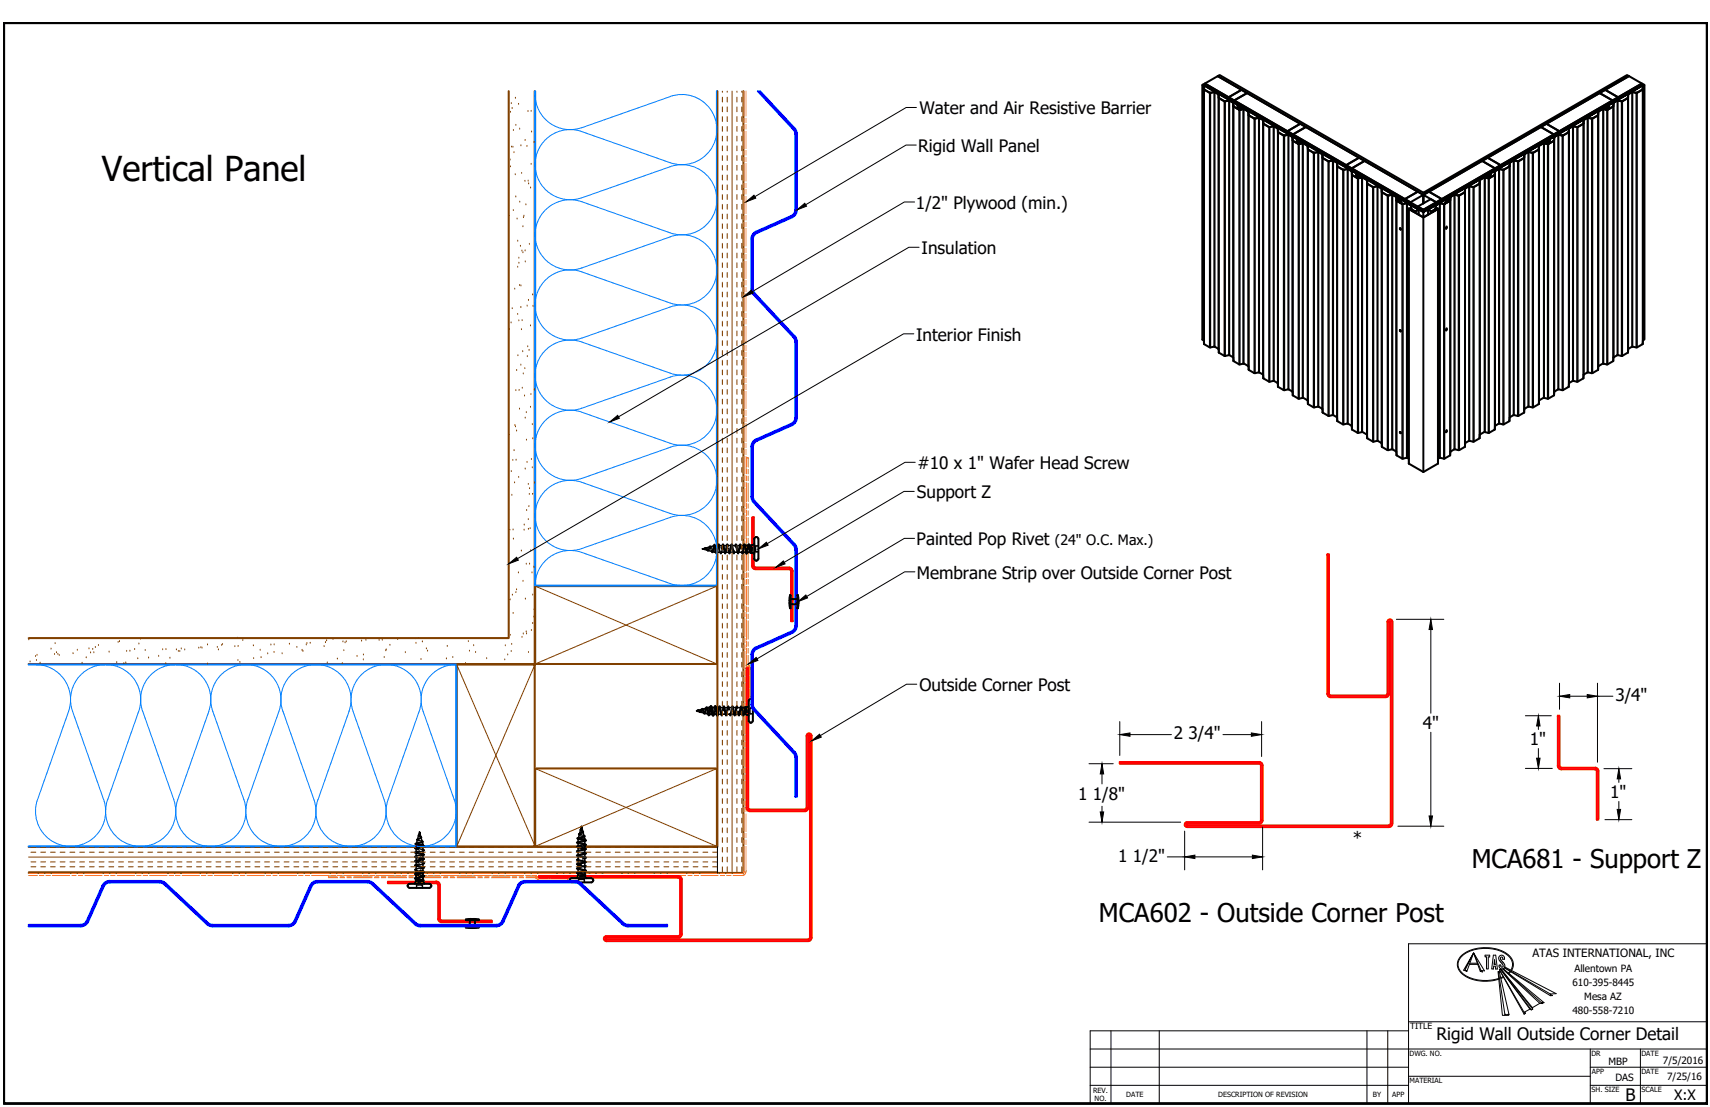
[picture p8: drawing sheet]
<svg xmlns="http://www.w3.org/2000/svg" width="432mm" height="279mm" viewBox="0 0 432 279" stroke-linecap="round" stroke-linejoin="round" font-family="sans-serif">
<defs><g id="words">
<text font-size="8.7" x="25.8" y="45.7">Vertical Panel</text>
<g font-size="6.5">
<text x="371.6" y="219.2">MCA681 - Support Z</text>
<text x="277.5" y="232.6">MCA602 - Outside Corner Post</text>
</g>
<g font-size="4.3">
<text x="232.2" y="28.8">Water and Air Resistive Barrier</text>
<text x="231.9" y="38.3">Rigid Wall Panel</text>
<text x="231.3" y="52.7">1/2&quot; Plywood (min.)</text>
<text x="232.7" y="64.1">Insulation</text>
<text x="231.4" y="86">Interior Finish</text>
<text x="231.6" y="118.4">#10 x 1&quot; Wafer Head Screw</text>
<text x="231.5" y="125.7">Support Z</text>
<text x="231.5" y="137.6">Painted Pop Rivet</text>
<text x="231.5" y="146">Membrane Strip over Outside Corner Post</text>
<text x="232.2" y="174.4">Outside Corner Post</text>
<text x="407.9" y="176.9">3/4&quot;</text>
<text x="359.3" y="184">4&quot;</text>
<text x="296.4" y="186.6">2 3/4&quot;</text>
<text x="386.3" y="188.1">1&quot;</text>
<text x="272.2" y="201.9">1 1/8&quot;</text>
<text x="406.6" y="201.5">1&quot;</text>
<text x="341.6" y="213">*</text>
<text x="282.3" y="217.5">1 1/2&quot;</text>
<text x="362.8" y="262.5">Rigid Wall Outside Corner Detail</text>
<text x="410.5" y="277.8">B</text>
</g>
<g font-size="3.6">
<text x="266.4" y="137.6">(24&quot; O.C. Max.)</text>
<text x="422.8" y="277.6">X:X</text>
</g>
<text font-size="2.9" x="387" y="241.7">ATAS INTERNATIONAL, INC</text>
<g font-size="2.5">
<text x="397.5" y="245.4">Allentown PA</text>
<text x="397.1" y="249">610-395-8445</text>
<text x="397.1" y="256">480-558-7210</text>
<text x="400.1" y="252.4">Mesa AZ</text>
<text x="406.2" y="268.8">MBP</text>
<text x="419.9" y="268.4">7/5/2016</text>
<text x="407.9" y="272.9">DAS</text>
<text x="421" y="272.7">7/25/16</text>
</g>
<text font-size="2.2" x="356.1" y="259.8">TITLE</text>
<g font-size="1.8">
<text x="355.9" y="266.5">DWG. NO.</text>
<text x="401.8" y="266.5">DR</text>
<text x="414.5" y="266.5">DATE</text>
<text x="276" y="275.8">REV.</text>
<text x="355.9" y="273.4">MATERIAL</text>
<text x="401.9" y="275.7">SH. SIZE</text>
<text x="402" y="271.1">APP</text>
<text x="414.5" y="271.1">DATE</text>
<text x="414.5" y="275.7">SCALE</text>
<text x="276.4" y="278">NO.</text>
<text x="284.4" y="276.9">DATE</text>
<text x="307.6" y="276.9">DESCRIPTION OF REVISION</text>
<text x="346.7" y="276.9">BY</text>
<text x="351.5" y="276.9">APP</text>
</g>
</g></defs>
<!-- layer: Border (ANSI) -->
<path d="M.9 5.8h430.2v272.7h-430.2z" fill="none" stroke="#000" stroke-width=".7"/>
<!-- layer: Sketch Geometry (ANSI) -->
<g fill="none" stroke="#000" stroke-width=".25">
<path d="M181.2 213.8v6.5M355.7 238.2h75.4v40.3h-75.4zM355.7 257.9h75.4M275.3 264.8h155.8M275.3 269.4h80.4M275.3 273.9h80.4M280.5 260.2v18.3M292.7 260.2v18.3M345.2 260.2v18.3M350.4 260.2v18.3M355.7 260.2h-80.4v18.3h80.4M355.7 271.6h45.9"/>
<path d="M401.6 269.4h29.5M401.6 273.9h29.5M401.6 264.8v13.7M414.2 264.8v13.7"/>
</g>
<!-- layer: Logo -->
<g fill="none" stroke="#000" stroke-width=".25">
<path d="M371 243.4h2.1M371.2 243.1h1.9M372.1 240.5l-2.1 4.2 .4 .5-.8-.3zM374 245h.9l-2.8-4.5 1.7 4.7M374 245l-1.9-4.5-1.7 4.7M374 245l-.2 .2 .5 .1-.1-.3M375 241.1h1.2v.4h-.4v3.1h-.4v-3.1h-.4zM377.1 241.1h.6l.4 3.5h-.4l-.1-.7h-.4l-.1 .7h-.4zM377.4 242.2l.1 1.2h-.3zM378.4 245.3l.2-.1 2.5 10.9M378.4 245.3l1.6 10.7M378.4 245.3h-.1l1.1 11h1.5l.2-.2-.2-.1-.4 .2-.5-.2v.2"/>
<path d="M378.5 241.8l.5 1a.99 .99 0 0 1 .4 1.3l-.4-.1v-.4h-.5a.76 .76 0 0 0 1 .9 .76 .76 0 0 0 .3-1.3l-.8-.9-.1-.5M378.5 241.8a.73 .73 0 0 1 .7-.7 .73 .73 0 0 1 .7 .7M378.6 244.7l6.3 10.8M378.9 244.6l7.4 10.1M378.9 241.8l.3-.3 .3 .3M378.9 244.6l-.3 .2 6.3 11.2M378.9 244.6l7.8 10.3M379 244.6l8 10.1M379 244.5l8 9.8M379 244.6h-.1M379 244.5v.1M379.4 244.6l9.4 8.6"/>
<path d="M379.5 241.8v.3h.4v-.3M379.5 244.5l9.7 8.6M379.6 246.5l-.7 .3M379.6 244.5l10.3 8.6-.6-.1 .2 .3-.7-.1M379.7 246.7l-.7 .3M379.8 244.3l-.1 .1M379.9 244.3l11.6 7M379.9 244.2l11.6 6.7M380 244.1l13 6.7-1.5 .1M381.3 245.1l-.4 .5M381.5 245.3l-.4 .4M381.5 244.9a2.85 2.85 0 0 0-1.3-4.1 10.1 10.1 0 0 0-11 .5 2.83 2.83 0 0 0 .5 4.7 10.5 10.5 0 0 0 8.7 1"/>
<path d="M381.7 245a3.2 3.2 0 0 0-1.7-4.6 10 10 0 0 0-11.3 1.1 3.2 3.2 0 0 0 1.5 5 11 11 0 0 0 8.3 .7M385.1 255.4l.1 .3-.3 .3M386.3 254.7l-1.4 .8v.5M386.3 254.7l.4 .2 .3-.2M387 254.3v.4M388.8 253.2l-1.8 1.1M391.5 250.9v.4h.5l-.5-.3"/>
</g>
<!-- layer: Visible (ANSI) -->
<path d="M128.5 23v138.1h-121.3M135 23v144.6h-127.8M181.2 23v190.8h-174M187.7 23v197.3h-180.5M135.1 147.9h45.9v19.7h-45.9zM115.3 167.7h19.7v45.9h-19.7zM135.1 194h45.9v19.6h-45.9z" fill="none" stroke="#804000" stroke-width=".51"/>
<g fill="none" stroke="#ff8000" stroke-width=".25">
<path d="M187.8 23v6.3M187.8 29.8v1.1M187.8 31.5v1.1M187.8 33.1v4.4M187.8 38.1v1.1M187.8 39.7v1.1M188.4 23v6.3M188.4 29.8v1.1M188.4 31.5v1.1M188.4 33.1v4.4M188.4 38.1v1.1M188.4 39.7v1.1"/>
<path d="M187.8 41.3v4.4M187.8 46.3v1M187.8 47.9v1.1M187.8 49.5v4.4M187.8 54.5v1.1M187.8 56.1v1.1M187.8 57.7v4.4M188.4 41.3v4.4M188.4 46.3v1M188.4 47.9v1.1M188.4 49.5v4.4M188.4 54.5v1.1"/>
<path d="M188.4 56.1v1.1M188.4 57.7v4.4M187.8 62.7v1.1M187.8 64.3v1.1M187.8 65.9v4.4M187.8 70.9v1.1M187.8 72.5v1.1M187.8 74.2v4.3M187.8 79.1v1.1M188.4 62.7v1.1M188.4 64.3v1.1M188.4 65.9v4.4"/>
<path d="M188.4 70.9v1.1M188.4 72.5v1.1M188.4 74.2v4.3M188.4 79.1v1.1M187.8 80.7v1.1M187.8 82.4v4.3M187.8 87.3v1.1M187.8 88.9v1.1M187.8 90.6v4.3M187.8 95.5v1.1M187.8 97.1v1.1M187.8 98.8v4.3"/>
<path d="M188.4 80.7v1.1M188.4 82.4v4.3M188.4 87.3v1.1M188.4 88.9v1.1M188.4 90.6v4.3M188.4 95.5v1.1M188.4 97.1v1.1M188.4 98.8v4.3M187.8 103.7v1.1M187.8 105.3v1.1M187.8 107v4.4M187.8 111.9v1.1"/>
<path d="M187.8 113.5v1.1M187.8 115.2v4.4M188.4 103.7v1.1M188.4 105.3v1.1M188.4 107v4.4M188.4 111.9v1.1M188.4 113.5v1.1M188.4 115.2v4.4M188.5 117.9v-2.4h.4v2.4M188.5 118.4v1.2M188.9 118.4v1.2M187.8 120.1v1.1"/>
<path d="M187.8 121.7v1.1M187.8 123.4v4.4M187.8 128.3v1.1M187.8 130v1M187.8 131.6v4.4M187.8 136.5v1.1M187.8 138.1v1.1M187.8 139.8v4.4M188.4 120.1v1.1M188.4 121.7v1.1M188.4 123.4v4.4M188.4 128.3v1.1"/>
<path d="M188.4 130v1M188.4 131.6v4.4M188.4 136.5v1.1M188.4 138.1v1.1M188.4 139.8v4.4M188.5 120.2v1.1M188.5 121.9v4.7M188.5 127.1v1.2M188.5 128.9v1.1M188.5 130.6v4.7M188.5 135.8v1.2M188.5 137.6v1.1"/>
<path d="M188.5 139.3v4.7M188.9 120.2v1.1M188.9 121.9v4.7M188.9 127.1v1.2M188.9 128.9v1.1M188.9 130.6v4.7M188.9 135.8v1.2M188.9 137.6v1.1M188.9 139.3v4.7M187.8 144.7v1.1M187.8 146.4v1M187.8 148v4.4"/>
<path d="M187.8 152.9v1.1M187.8 154.6v1.1M187.8 156.2v4.4M188.4 144.7v1.1M188.4 146.4v1M188.4 148v4.4M188.4 152.9v1.1M188.4 154.6v1.1M188.4 156.2v4.4M188.5 144.5v1.2M188.5 146.3v1.1M188.5 148v4.7"/>
<path d="M188.5 153.2v1.2M188.5 155v1.1M188.5 156.7v4.6M188.9 144.5v1.2M188.9 146.3v1.1M188.9 148v4.7M188.9 153.2v1.2M188.9 155v1.1M188.9 156.7v4.6M187.8 161.1v1.1M187.8 162.8v1.1M187.8 164.4v4.4"/>
<path d="M187.8 169.3v1.1M187.8 171v1.1M187.8 172.6v4.4M187.8 177.5v1.1M187.8 179.2v1.1M188.4 161.1v1.1M188.4 162.8v1.1M188.4 164.4v4.4M188.4 169.3v1.1M188.4 171v1.1M188.4 172.6v4.4M188.4 177.5v1.1"/>
<path d="M188.4 179.2v1.1M188.5 165.4v2.5M188.5 161.9v1.2M188.5 163.7v1.1M188.5 168l.1 .2M188.6 168.2h.1M188.7 168.2l.1 .2M188.8 168.4h.1M188.9 168.4h.1M188.9 168.5l.1 .1M188.9 161.9v1.2M188.9 163.7v1.1"/>
<path d="M188.9 165.4v2.4M188.9 167.8h.1M188.9 167.8l.1 .1M189 167.9l.1 .2M189 168.6l.1 .1M189.1 168.1h.1M189.1 168.8l.1 1.6M189.1 168.7h.1M189.2 168.2l.1 .1M189.2 174.4v1.5h.3M189.2 170.6v.4M189.2 171.1v.4"/>
<path d="M189.2 171.7v1.4M189.2 173.3v.4M189.2 173.9v.3M189.3 168.3l.2 .2M189.5 168.5l.1 1.9M189.6 174.4l-.1 1.5M189.6 170.6v.4M189.6 171.1v.4M189.6 171.7v1.4M189.6 173.3v.4M189.6 173.9v.3M187.8 180.8v4.4"/>
<path d="M187.8 185.7v1.1M187.8 187.4v1.1M187.8 189v4.4M187.8 193.9v1.1M187.8 195.6v1.1M187.8 197.2v4.4M188.4 180.8v4.4M188.4 185.7v1.1M188.4 187.4v1.1M188.4 189v4.4M188.4 193.9v1.1M188.4 195.6v1.1"/>
<path d="M188.4 197.2v4.4M187.8 213.6v6.5M187.8 202.2v1M187.8 203.8v1.1M187.8 205.4v4.4M187.8 210.3v1.1M187.8 212v1.1M188.4 213.6l-.1 6.7M188.4 202.2v1M188.4 203.8v1.1M188.4 205.4v4.4M188.4 210.3v1.1"/>
<path d="M188.4 212v1.1M7.2 221h2.2M7.2 220.4h2.2M10 221h1.1M10 220.4h1.1M11.6 221h1.1M11.6 220.4h1.1M13.2 221h4.4M13.2 220.4h4.4M18.2 221h1M18.2 220.4h1M19.8 221h1.1"/>
<path d="M19.8 220.4h1.1M21.4 221h4.4M21.4 220.4h4.4M26.3 221h1.1M26.3 220.4h1.1M28 221h1.1M28 220.4h1.1M29.6 221h4.4M29.6 220.4h4.4M34.5 221h1.1M34.5 220.4h1.1M36.2 221h1"/>
<path d="M36.2 220.4h1M37.8 221h4.4M37.8 220.4h4.4M42.7 221h1.1M42.7 220.4h1.1M44.3 221h1.1M44.3 220.4h1.1M46 221h4.3M46 220.4h4.3M50.9 221h1.1M50.9 220.4h1.1M52.5 221h1.1"/>
<path d="M52.5 220.4h1.1M54.2 221h4.3M54.2 220.4h4.3M59.1 221h1.1M59.1 220.4h1.1M60.7 221h1.1M60.7 220.4h1.1M62.3 221h4.4M62.3 220.4h4.4M67.3 221h1.1M67.3 220.4h1.1M68.9 221h1.1"/>
<path d="M68.9 220.4h1.1M70.5 221h4.4M70.5 220.4h4.4M75.5 221h1.1M75.5 220.4h1.1M77.1 221h1.1M77.1 220.4h1.1M78.7 221h4.4M78.7 220.4h4.4M82.9 221.4h.1M82.9 221.2v.2M82.9 221.4l2.4 .1"/>
<path d="M83.6 221h1.1M83.6 220.4h1.1M85.3 221.1h-2.4v.1M85.3 221h1.1M85.3 220.4h1.1M85.8 221.5h1.2M85.8 221.1h1.2M86.9 221h4.4M86.9 220.4h4.4M87.6 221.5h1.1M87.6 221.1h1.1M89.3 221.5h4.7"/>
<path d="M89.3 221.1h4.7M91.8 221h1.1M91.8 220.4h1.1M93.5 221h1.1M93.5 220.4h1.1M94.5 221.5h1.2M94.5 221.1h1.2M95.1 221h4.4M95.1 220.4h4.4M96.3 221.5h1.1M96.3 221.1h1.1M98 221.5h4.7"/>
<path d="M98 221.1h4.7M100 221h1.1M100 220.4h1.1M101.7 221h1M101.7 220.4h1M103.2 221.5h1.2M103.2 221.1h1.2M103.3 221h4.3M103.3 220.4h4.3M105 221.5h1.1M105 221.1h1.1M106.7 221.5h4.7"/>
<path d="M106.7 221.1h4.7M108.2 221h1.1M108.2 220.4h1.1M109.8 221h1.1M109.8 220.4h1.1M111.5 221h4.3M111.5 220.4h4.3M111.9 221.5h1.2M111.9 221.1h1.2M113.7 221.5h1.1M113.7 221.1h1.1M115.4 221.5h4.7"/>
<path d="M115.4 221.1h4.7M116.4 221h1.1M116.4 220.4h1.1M118 221h1.1M118 220.4h1.1M119.7 221h4.3M119.7 220.4h4.3M120.6 221.5h1.2M120.6 221.1h1.2M122.4 221.5h1.1M122.4 221.1h1.1M124.1 221.5h4.7"/>
<path d="M124.1 221.1h4.7M124.6 221h1.1M124.6 220.4h1.1M126.2 221h1.1M126.2 220.4h1.1M127.8 221h4.4M127.8 220.4h4.4M129.3 221.5h1.2M129.3 221.1h1.2M131.1 221.5h1.1M131.1 221.1h1.1M132.8 221h1.1"/>
<path d="M132.8 220.4h1.1M132.8 221.1h2.5M132.8 221.5h2.4M134.4 221h1.1M134.4 220.4h1.1M135.2 221.5h.1M135.2 221.5l.3 .2M135.4 221.1h.1M135.4 221.1l.4 .3M135.5 221.7h.1M135.5 221.8h.1M135.6 221.8l.3 .3"/>
<path d="M135.8 221.4h.1M135.8 221.5h.1M135.9 221.5l.2 .2M136 222.1l.2 .1M136 221h4.4M136 220.4h4.4M136.1 221.7h.1M136.2 221.7l1.6 .1M136.2 222.2h1.6M138 221.8h.4M138 222.2h.4M138.5 221.8h.4"/>
<path d="M138.5 222.2h.4M139.1 221.8h1.4M139.1 222.2h1.4M140.7 221.8h.4M140.7 222.2h.4M140.9 221h1.1M140.9 220.4h1.1M141.3 221.8h.3M141.3 222.2h.3M141.8 221.8h1.5v.4h-1.5M142.6 221h1.1M142.6 220.4h1.1"/>
<path d="M144.2 221h4.4M144.2 220.4h4.4M149.1 221h1.1M149.1 220.4h1.1M150.8 221h1.1M150.8 220.4h1.1M152.4 221h4.4M152.4 220.4h4.4M157.3 221h1.1M157.3 220.4h1.1M159 221h1M159 220.4h1"/>
<path d="M160.6 221h4.3M160.6 220.4h4.3M165.5 221h1.1M165.5 220.4h1.1M167.1 221h1.1M167.1 220.4h1.1M168.8 221h4.3M168.8 220.4h4.3M173.7 221h1.1M173.7 220.4h1.1M175.3 221h1.1M175.3 220.4h1.1"/>
<path d="M177 221h4.3M177 220.4h4.3M181.9 221h1.1M181.9 220.4h1.1M183.5 221h1.1M183.5 220.4h1.1M187.5 220.4h-2.4M187.7 220.9l-2.6 .1M187.8 220.2l-.3 .2M187.8 220.2h.1M187.8 220.9h-.1M187.8 220.1h.1"/>
<path d="M187.9 220.8h-.1M188.2 220.4l-.3 .4M188.3 220.3v.1"/>
</g>
<path d="M135.1 23v124.8h45.9v-124.8M7.2 167.7h108v45.9h-108" fill="none" stroke="#0080ff" stroke-width=".51"/>
<g fill="none" stroke="#f00" stroke-width=".51">
<path d="M190.7 143.2l-.4-.4v-12.3h-.4v12.3a.84 .84 0 0 0 .8 .9M190.7 143.7h8.6l.4 .4M190.7 143.2h8.6a.84 .84 0 0 1 .8 .9M199.7 144.1v12.7h.5v-12.7M351.6 156.9a.62 .62 0 0 0-.6-.6 .62 .62 0 0 0-.7 .6v18.2M351.6 156.9v51M350.3 175.1l-.4 .4h-13.9l-.4-.2v-35.4h-.4v35.2a.84 .84 0 0 0 .8 .9h13.9a.84 .84 0 0 0 .8-.9l.1-18.2 .2-.2 .2 .2v51l-.2 .4h-51.2M204.9 185.7a.62 .62 0 0 0-.6-.6 .62 .62 0 0 0-.6 .6v18.2l-.5 .4M204.9 185.7v51M318 192.3a.87 .87 0 0 1 .8 .9v13.9a.84 .84 0 0 1-.8 .8h-18.2M318 192.3h-35.2v.5l35.2-.1 .4 .4M318.4 193.2v13.9"/>
<path d="M394.2 193.8l-.4-.5v-12.6h-.4v12.7a.84 .84 0 0 0 .8 .8h8.6M394.2 193.8h8.6M402.8 193.8a.84 .84 0 0 1 .8 .8M402.8 194.2l.4 .4M403.2 194.6v12.3h.4v-12.3M189.3 204.3l-.4-.4v-35.2h-.4v35.2a.84 .84 0 0 0 .8 .8M189.3 204.8h14M189.3 204.3h14M203.2 204.7a.84 .84 0 0 0 .9-.8v-18.2l.2-.2 .2 .2-.1 51.2-.3 .2h-51l-.2-.2 .2-.2h18.2a.87 .87 0 0 0 .8-.9l.1-13.9a.87 .87 0 0 0-.9-.8h-35.2v.4l35.4 .1 .2 .3v14l-.4 .4M299.8 207.5a.62 .62 0 0 0-.7 .6 .62 .62 0 0 0 .7 .6M299.8 207.9l-.2 .2 .2 .2M318.4 207.1l-.4 .4h-18.2"/>
<path d="M351.6 207.9a.84 .84 0 0 1-.8 .8l-51 .1M110.6 223.3l-.4-.4h-12.2v-.4h12.2a.8 .8 0 0 1 .9 .8M110.7 223.3v8.6a.87 .87 0 0 0 .8 .9h12.7v-.5h-12.9l-.2-.4v-8.6M171.3 236.3h-18.2a.64 .64 0 0 0-.6 .6 .64 .64 0 0 0 .6 .6h51a.84 .84 0 0 0 .8-.8"/>
</g>
<!-- layer: Hidden (ANSI) -->
<g fill="none" stroke="#000" stroke-width=".36">
<path d="M177.6 138.5h-.3l.4 .1M177.6 138.6h.1M177.6 138.6l.1 .1M177.7 138.6h.1M177.7 138.6l.3 .1M177.9 138.6l-.2 .1M177.9 138.6h-.2M177.9 138.4l-.3 .1M178 138.7l.4 .1M178.2 138.3l-.2 .2 .3-.2M178.2 138.3l-.2 .1M178.2 138.2l.2 .2"/>
<path d="M178.3 138.3l-.3 .2M178.3 138.4l.4 .5 .6-.9 .2 .7M178.4 138.4l.4 .5 .6-.9 .2 .4M178.4 138.4h.1M178.4 138.8l.3 .1M178.5 138.2l-.3 .1M178.5 138.7l.2 .3M178.8 138.9l.3 .1M178.9 138.1l-.3 .1M179 138.8l-.2 .3M179.1 139l.3 .1M179.2 138l-.2 .1"/>
<path d="M179.3 137.9l-.2 .4M179.3 137.8l.2 .3M179.5 138.1v.1M179.5 139.1l.3 .1M179.6 137.9l-.2 .1M179.6 139h.1M179.7 139.1v.1M179.7 139.2l.1 .3 .2-.3M179.9 139.2l.6 .2M180 137.8l-.3 .1M180.1 139l-.1 .2M180.2 137.9v.1"/>
<path d="M180.2 137.7v.1M180.3 137.7l-.3 .1M180.5 137.6l-.1-.2-.1 .3M180.5 137.7l-.5 1.5-.2-.3M180.5 137.7l.2 .4M180.5 137.7v.4M180.5 138.1v.8M180.5 138.5l.3 .9 .6-1.7 .5 1.8M180.5 137.7l.1 .1M180.5 139v.4M180.5 137.7h.1M180.5 139.4h.3"/>
<path d="M180.5 137.7h.5M180.6 137.8v.1M180.7 138.2l.1 .3M180.7 139.2l.1 .3M180.8 138.5h-.3l-.2-.8-.5 1.5M180.8 138.5l.1 .4M180.8 139.5l.1 .3 .1-.2M181.2 137.7h.2M181.2 139.2l-.1 .2M181.2 139.4h.4M181.3 137.6l-.1 .3M181.3 137.6l.2-.3 .1 .3"/>
<path d="M181.6 137.7h.2M181.6 137.6l.1 .3M181.7 139.4h.2M181.8 138.3l-.2-.6-.6 1.7-.1-.4M181.9 137.7h.3M181.9 139.5l.1 .3 .2-.3M182.1 139.4h.3M182.2 137.7h.2M182.3 139.2l-.1 .3M182.4 137.6l.2-.3 .1 .3M182.4 139.4h.3M182.4 137.6l-.1 .3"/>
<path d="M182.7 137.7h.2M182.7 137.6l.1 .3M182.8 139.4h.2M182.9 139.2l.1 .3M183 139.5l.1 .3 .2-.3M183 137.7h.3M183.2 139.4h.2M183.3 137.7h.3M183.3 139.2v.3M183.5 137.6l-.1 .3M183.5 137.6l.2-.3 .1 .3M183.5 139.4h.3"/>
<path d="M183.6 138.1l-.4 1.3-.6-1.7-.4 1.7M183.6 137.8h-.2l-.4 1.6-.5-1.7-.3 .8M183.8 137.7h.2M183.8 137.6l.1 .3M183.9 139.4h.2M183.9 138.9l.2 .5 .5-1.7a.91 .91 0 0 1 .3 1.1l.2 .6 .3-.5M184 139.2l.1 .3M184 138.3l.3 1.1 .6-1.7 .4 1.5 .2 .1M184.1 139.5l.1 .3 .1-.3M184.1 137.7h.2M184.3 139.4h.2M184.4 137.7h.2"/>
<path d="M184.4 139.2l-.1 .3M184.5 137.8v.1M184.6 137.6l.1-.3 .2 .3M184.6 139.4h.3M184.6 137.6v.1M184.9 137.7h.2M184.9 137.6v.1M184.9 139.4h.3M184.9 137.8l.1 .1M185.1 139.2v.3M185.2 139.5l.1 .3 .1-.3M185.2 137.7h.2"/>
<path d="M185.4 139.4h.2M185.5 137.7h.2M185.5 139.2l-.1 .3M185.6 137.8h.2l.4 1.6 .6-1.7 .3 .8M185.7 139.4h.3M185.7 137.6l-.1 .3M185.7 137.6l.1-.3 .2 .3M185.8 138.1l.1-.4 .6 1.7 .5-1.7 .3 .7M185.9 137.7h.3M186 137.6v.1M186 139.4h.3M186 137.8l.1 .1"/>
<path d="M186.2 139.2v.3M186.2 139.5l.2 .3 .1-.3M186.2 137.7h.3M186.5 139.4h.2M186.6 139.4l-.1 .1M186.6 137.7h.2M186.6 139.2v.1M186.8 137.6l-.1 .3M186.8 137.6l.1-.3 .1 .3M186.8 139.4h.3M187 137.7h.2M187.1 137.6v.3"/>
<path d="M187.1 139.4h.3M187.2 139.2l.1 .3M187.3 137.7h.2M187.3 139.5l.2 .3 .1-.3M187.6 137.7h.1M187.6 139.4h.1M187.8 139.4h.4M187.8 137.7h.1M187.8 137.7v.2M187.9 137.6h-.1M188.1 137.7h.3M188.1 137.6l-.1-.3-.1 .3"/>
<path d="M188.1 137.6l.1 .3M188.2 139.4h.2M188.3 139.2l.1 .2M188.4 138.5l-.3-.8-.5 1.8M188.5 139.1l.2 .3 .1-.2-.1 .3M188.5 137.7h.4v.2M188.7 139.4h.2M188.7 139.5l-.2 .3M188.8 138.1l-.4 1.3-.6-1.7-.3 1.5M188.8 138.5h.1M189 137.7l-.2 .3M189 138.1l-.2 1"/>
<path d="M189.2 137.7h.1M189.3 137.9l-.1-.2-.1 .2M189.5 139.4h.1M189.8 139.1l-.2 .3-.1-.2M189.8 139.3v.1M189.9 138.5l-.1 .5M189.9 138.9l-.2 .5M189.9 139.5l.3 .1M190 138.2h.1M190 138.2l-.1 .2M190 138.2l-.1 .6M190 137.5l-.1 .1"/>
<path d="M190.2 137.5h-.2M190.2 139.6l.1 .1M190.3 137.4h-.1M190.8 138.3v.5M190.8 138.9v.4h.5M191.3 137.8h-.5v.4M191.3 137.8h.2M191.3 139.3h.2M199.7 151.2h.5M199.7 152.5h.5M200.8 151.2h.4M200.8 152.5h.4"/>
<path d="M176.2 179.4h.1M176.2 179.3h.1M176.3 179.3l-.1 .1M176.3 179.3h.1M176.4 179.3h-.1M176.4 179.3l.1 .1M176.5 179.4h.1M176.6 179.5h.1M176.9 179.6l-.1 .1M177 179.6l-.1 .1M177.1 179.5l-.1 .1M177.2 179.1l-.1 .2"/>
<path d="M177.3 179.1l-.5 .6M177.5 179h-.1M177.6 179.2l-.4-.1-.2 .4M177.8 179.9h.1M178 179.6l-.1 .3-.2-.2M178.1 179.8l-.1 .2M178.2 178.9v.1M178.3 179.3l-.3 .7M178.3 178.8v.1M178.4 178.8l-.3 .6M178.6 178.7h-.1M178.7 178.9l-.2-.2-.2 .4"/>
<path d="M179.2 179l-.1 .4M179.3 179.9l-.2 .4M179.3 178.7h.1M179.4 178.6l-.1 .1M179.4 179.4h-.3l-.1 .5M179.4 179.4l-.1 .4M179.4 178.6l-.1 .3M179.5 178.9l-.1 .5M179.6 178.6h.1M179.8 178.7l-.2-.1-.1 .2M180.2 179.7l-.2 .5-.2-.1M180.4 178.7l.1-.1-.3 .8"/>
<path d="M180.5 179.4l-.3 .9M180.7 178.6h.1M180.8 178.7l-.1-.1-.2 .6M181.2 178.6h.4M181.5 178.6v.1M181.8 178.6h.2M181.8 178.4l-.1-.2-.2 .4M181.9 178.5v.1M181.9 178.6v.1M182 180l-.4-1.4-.5 1.7-.2-.2M182.1 178.6h.3M182.4 178.6h.3"/>
<path d="M182.6 178.6v.1M182.6 178.6l.2-.4 .2 .4M182.9 178.6h.2M183 178.6v.1M183.2 178.6h.3M183.6 178.6h.2M183.7 178.6l.2-.4 .2 .4M183.7 178.6v.1M184 179.1l-.3-.5-.5 1.7-.5-1.7-.3 .8M184 178.6h.2M184.1 178.6v.1M184.2 179.1l-.2-.5-.6 1.7-.5-1.7-.3 .8"/>
<path d="M184.3 178.6h.3M184.6 178.6h.3M184.8 178.6l-.1 .1M184.8 178.6l.2-.4 .2 .4M185.1 178.6h.2M185.2 178.6v.1M185.4 178.6h.2M185.7 178.6h.2M185.8 178.8l-.4 1.5-.6-1.7-.4 1.6M185.9 178.6l-.1 .1M185.9 178.6l.2-.4 .1 .4M186 178.8l-.4 1.5-.5-1.7-.5 1.8"/>
<path d="M186.2 178.6h.2M186.2 179.5l.3 .8 .6-1.7 .5 1.7 .1-.3M186.3 178.6v.1M186.5 179.5l.2 .8 .5-1.6a.74 .74 0 0 1 .4 .9M186.5 178.6h.2M186.8 178.6h.2M187 178.6l-.1 .1M187 178.5v.1M187 178.4l.1-.2 .2 .4M187.3 178.6h.4M187.3 178.6l.1 .1M187.4 179.4h.1"/>
<path d="M187.6 179.7l.1 .3M187.8 178.6h.4M188 179.5l-.2 .8M188.1 178.7l-.1 .1M188.2 178.6v.8M188.2 178.6l-.1 .8M188.2 179.5v.8M188.3 178.8l-.2-.2-.3 1.1M188.3 178.8l.1 .2M188.4 178.5v.2l-.2-.1M188.4 178.5l-.2-.1-.1 .3M188.4 178.5l-.1 .1"/>
<path d="M188.5 179.5v.1M188.5 179.3v.1M188.5 179.4l.1 .4-.1-.2M188.8 178.4l-.3 .1M188.9 178.3h-.1M189.4 179.2v.5M189.4 179.8v.4h.2M189.6 178.7h-.2v.4M189.6 178.7h.3M189.8 176.5h.1M189.9 178.7h.2M189.9 176.6l.2 .1"/>
<path d="M190.1 176.8v1M190.1 178.1v.9M178.8 180l.1 .2 .1-.1M178.8 180.2h.1M179.2 180.1l-.1 .2M179.9 180.3h.1M180.3 180.1l-.1 .2M181 180.3h.1M181.3 180.3h.2M181.3 180.4l-.1 .3M181.4 180.1l-.1 .3M181.6 180.3h.2"/>
<path d="M181.9 180.3h.2M182 180.1l.1 .3M182.1 180.4l.2 .3 .1-.3M182.2 180l-.4-1.4-.4 1.6-.2-.1M182.4 180.3h.2M182.5 180.1l-.1 .3M182.7 180.3h.2M183 180.3h.2M183.1 180.1l.1 .3M183.2 180.4l.1 .3 .2-.3M183.4 180.3h.3M183.6 180.1l-.1 .3"/>
<path d="M183.7 180.3h.3M184.1 180.3h.2M184.2 180.1v.1M184.2 180.2l.1 .2M184.3 180.4l.1 .3 .2-.3M184.5 180.3h.3M184.7 180.1l-.1 .1M184.8 180.3h.3M185.2 180.3h.2M185.3 180.1l.1 .3M185.4 180.4l.1 .3 .1-.3M185.6 180.3h.3"/>
<path d="M185.8 180.1l-.1 .3M185.9 180.3h.3M186.3 180.3h.2M186.4 180.1l.1 .3M186.5 180.4l.1 .3 .1-.3M186.7 180.3h.3M186.8 180.1l-.1 .3M187 180.3h.3M187.4 180.3h.2M187.5 180.1v.1M187.5 180.2l.2 .4M187.7 180.1v.1"/>
<path d="M187.9 180.1l-.1 .2h.4M188.2 180.3h.2M188.5 180.4l.3 .1M188.8 180.5h.1M189.6 180.2h.3M189.9 180.2h.2M105 216.1l-.3 .2 .4 .1M105 219.7h.1M105.1 213.8v.2M105.1 219.8v-.2l1.7 .6-.3 .1M105.1 213.1h.7M105.1 213.1v.5"/>
<path d="M105.1 214.2v.2M105.1 214.5v.2M105.1 214.8v.2M105.1 215.3v.2M105.1 215.6v.3M105.1 215.9v.2M105.1 216.4v.2M105.1 216.7v.2M105.1 217v.2M105.1 217.5v.2M105.1 217.8v.2M105.1 218.1v.2"/>
<path d="M105.1 218.5v.3M105.1 218.8v.3M105.1 219.2v.2M105.1 219.9v.4M105.1 213.1h.1M105.1 213.1l.4 .2M105.1 219.3l-.4 .2 .3 .1M105.1 218.2l-.4 .2 .4 .2M105.1 217.2l-.4 .1 .4 .2M105.1 215l-.4 .2 .4 .1M105.1 213.9l-.4 .2 .4 .2M105.1 216.1h-.1"/>
<path d="M105.1 216.3l.2 .2 1.5 .4-1.7 .6 .6 .2M105.2 214.3h.1M105.2 215.4h.1M105.2 216.4l.1 .1M105.2 217.5l.1 .1M105.2 218.6h.1M105.2 219.7h.1M105.2 211.9l.3 .2M105.2 213.2h.1M105.2 212.6l-.1 .3M105.3 219.3h-.1M105.3 218.2h-.1"/>
<path d="M105.3 217.1h-.1M105.3 216l-.1 .1M105.3 214.9l-.1 .1M105.3 213.8l-.1 .1M105.3 212.3l-.1 .3M105.4 212.8l-.6 .2 .4 .2M105.4 212l-.1 .2M105.5 211.6l-.1 .2M105.5 212.1h.1M105.6 213.3l.3 .1M105.6 213.8l-.5 .2 1.6 .4M105.6 211.2l-.1 .3"/>
<path d="M105.6 210.8l.2 .2M105.7 211.7l-.4 .2M105.7 210.8l-.1 .3M105.8 211l.5 .4-.9 .5 .4 .3M105.8 210.9l.5 .4-.9 .6 .7 .2M105.8 210.6l-.1 .2M105.9 210.6l-.2 .1M105.9 210.2l-.1 .3M105.9 210.6l-.2 .3M105.9 218.1l-.8 .2 1.7 .6-1.6 .4M105.9 210.6h.1M105.9 213.4l.5 .1"/>
<path d="M105.9 214.8l-.8 .2 1.7 .6-1.6 .5M105.9 213.1l.7 .2M106 216.4l.8 .3-1.7 .5 1.5 .4M106 210.2v.1M106 210.2l.1 .1M106 210.1l-.1-.2v.3M106 219.7l.8 .3-1.3 .3M106 210.3l-.3 .6M106 210.3v.2M106 210.4v.1M106 210.3h.1M106 213.1h.8"/>
<path d="M106 210.3l.1 .2M106.1 210.3l-.1 .1M106.1 211.1l.3 .2M106.1 210.6l.1 .4M106.2 211l.1 .3M106.3 212.4l.3 .1-1.5 .6M106.3 211.4l.1 .3M106.4 212.2v.1M106.4 211.7l.1 .3M106.5 211.4l-.3 .2M106.5 212.3l.4 .1-.4 .2M106.5 212.6l-.1 .1"/>
<path d="M106.5 212.1l.1 .3M106.6 212.4l-1.5 .5 .8 .2v.3M106.6 213.5l.2 .1-.2 .2M106.6 213.8l-1.5 .4 .6 .2M106.6 219.8l.1 .1M106.6 218.8h.1M106.6 216.6h.1M106.6 215.5h.1M106.6 213.3h.1M106.6 212.5l.1 .2M106.7 212.7v.2M106.7 214.7l-.2 .2-1.4 .4 1.7 .5-.6 .2"/>
<path d="M106.7 219.2h-.1M106.7 218.1h-.1M106.7 217h-.1M106.7 215.9h-.1M106.7 214.8l-.1 .1M106.8 217.9l-1.7 .6 1.7 .6-.6 .2M106.8 213v.1M106.8 219.9h.1M106.8 218.8h.1M106.8 217.7h.1M106.8 216.6l.1 .1M106.8 215.5l.1 .1"/>
<path d="M106.8 214.4l.1 .1M106.8 213.1v.3M106.8 213.6v.1M106.8 213.8v.4M106.8 214.3v.2M106.8 214.7v.3M106.8 215v.3M106.8 215.4v.2M106.8 215.8v.2M106.8 216.1v.3M106.8 216.5v.2M106.8 216.9v.2"/>
<path d="M106.8 217.2v.3M106.8 217.5v.3M106.8 218v.2M106.8 218.3v.3M106.8 218.6v.3M106.8 219.1v.2M106.8 219.4v.3M106.8 219.7v.3M106.9 213.4l-.7 .2M106.9 219.1l-.1 .1M106.9 218l-.1 .1M106.9 216.9l-.1 .1"/>
<path d="M106.9 215.9h-.1M106.9 214.8h-.1M106.9 219.9l.3 .2-.3 .1M106.9 218.8l.3 .2-.3 .1M106.9 217.8l.3 .1-.3 .1M106.9 216.7l.3 .1-.3 .1M106.9 215.6l.3 .1-.3 .1M106.9 214.5l.3 .1-.3 .1M106.9 213.4l.3 .1-.2 .1M107 213.6h.1M145.6 213.8l.3 .1M145.9 219.1l-.3 .1 .3 .1"/>
<path d="M145.9 218l-.3 .1 .3 .1M145.9 216.9l-.3 .1 .3 .2M145.9 215.8l-.3 .1 .3 .2M145.9 214.7l-.3 .2 .3 .1M145.9 212.5l-.3 .2 .3 .1M145.9 212.8l.2 .1M145.9 213.9l.2 .1M145.9 215l.2 .1M145.9 216.1l.2 .1M145.9 217.2h.1M145.9 218.3h.2M145.9 219.3l.2 .1"/>
<path d="M145.9 213.6h-.1M146 211.4l-.3 .2 .2 .1M146 211.7l.2 .1M146 211.7h.7M146 211.7v.3M146 212v.3M146 212.3v.3M146 212.8v.2M146 213.1v.3M146 213.4v.2l.1-.1M146 213.9v.2M146 214.2v.2"/>
<path d="M146 214.5v.2M146 215v.2M146 215.3v.2M146 215.6v.2M146 216v.3M146 216.3v.3M146 216.7v.2M146 217.1v.3M146 217.4v.3M146 217.8v.2M146 218.2v.3M146 218.5v.3"/>
<path d="M146 218.9v.2M146 219.3v.3M146 219.6v.3M146 220v.2M146 211.7h.1M146 217.2l1.7 .4-1.7 .6 1.5 .4M146 219l-.1 .1M146 217.2h.1M146.1 216.8v.2l1.6 .5-1.7 .5 .8 .3M146.1 210.5l.4 .2M146.1 211.4h-.1M146.1 211.2l-.1 .3"/>
<path d="M146.1 213.8l-.1 .1 .1 .1 1.6 .4-1.5 .4M146.1 219h-.1M146.1 217.9l-.2 .1M146.1 216.8l-.2 .1M146.1 215.7l-.2 .1M146.1 214.6l-.2 .1M146.1 212.4l-.2 .1M146.2 210.9l-.1 .3M146.2 211.4h-.1M146.3 210.6l-.1 .2M146.3 213l1.4 .3-1 .3M146.4 210.2l-.1 .2"/>
<path d="M146.5 211.9l.3 .1M146.5 209.8l-.1 .3M146.5 209.4l.2 .2M146.6 210.3l-.5 .2M146.7 209.6l.5 .4-.9 .5 .4 .3M146.7 209.5l.5 .4-.9 .5 .7 .3M146.7 209.6h.1M146.7 209.2l-.1 .2M146.7 219.1l-.7 .2 1.6 .5a.74 .74 0 0 1-.9 .4M146.7 208.8v.3M146.8 209.2l-.3 .5M146.8 209.2l-.2 .2"/>
<path d="M146.8 208.8v-.3l.1 .3M146.8 209.2l-.2 .3M146.8 213.4l-.8 .2 1.7 .6-1.6 .4v.2M146.8 212l.9 .2-1.5 .5M146.8 211.7l.9 .3-1.7 .6 1.5 .4M146.8 220h.1M146.9 208.8h.1M146.9 208.8v.1M146.9 215.2l.8 .3-1.7 .5 1.7 .6-.6 .2M146.9 208.9l-.1 .2M146.9 208.9h.1M146.9 208.9l.1 .2"/>
<path d="M146.9 208.9v.2M146.9 209v.1M146.9 208.9v.1M146.9 211.7h.8M147 209.7l.3 .2M147 209.2l.1 .3M147.1 209.6l.1 .3M147.2 210.9l.3 .3-1.5 .5 .4 .2M147.2 215.1l.5 .2-1.7 .5 1.7 .6-.5 .1M147.2 210l.1 .2M147.2 210.8l.6 .2-.5 .3M147.3 210.3l.1 .3"/>
<path d="M147.3 210l-.2 .2M147.4 210.7v.3l-1.4 .5 .8 .2v.3M147.5 218.7l-1.5 .4 1.7 .5-.6 .3a1 1 0 0 0-1.1 .3l.3 .1M147.5 219.5l.1 .1M147.5 218.4l.1 .1M147.5 217.3l.1 .1M147.5 216.3h.1M147.5 215.2h.1M147.5 214.1h.1M147.5 213h.1M147.5 211.9h.1M147.5 211.1l.1 .4"/>
<path d="M147.6 219.9l-.1 .1M147.6 218.9h-.1M147.6 217.8h-.1M147.6 216.7h-.1M147.6 215.6h-.1M147.6 214.5h-.1M147.6 213.4h-.1M147.6 212.3l-.1 .1M147.6 219.6l.5 .1-.5 .2M147.6 218.5l.5 .2-.5 .1M147.6 217.4l.5 .2-.3 .1M147.6 216.3l.5 .2-.3 .1"/>
<path d="M147.6 215.2l.5 .2-.5 .2M147.6 213l.5 .2-.5 .2M147.6 211.9l.5 .2-.3 .2M147.6 211.6l.1 .1M147.6 214.1l.2 .1M147.7 211.7v.3M147.7 212.2v.3M147.7 212.5v.3M147.7 212.9v.2M147.7 213.3v.3M147.7 213.8v.4M147.7 214.4v.2"/>
<path d="M147.7 214.7v.3M147.7 215v.3M147.7 215.5v.2M147.7 215.8v.3M147.7 216.1v.3M147.7 216.6v.2M147.7 216.9v.3M147.7 217.2v.3M147.7 217.7v.2M147.7 218v.2M147.7 218.3v.2M147.7 218.8v.2"/>
<path d="M147.7 219.1v.2M147.7 219.4v.2M147.7 219.9v.4M147.8 217.7l-.2 .1M147.8 216.6l-.2 .1M147.8 212.3h-.2M147.8 214.2l.3 .1-.5 .2M104.9 222.8l-.1 .1M105 222.5l-.1 .3M105 220.4l-.3 .2 .4 .2M105.1 221.8l.7 .2M105.1 220.4v.1"/>
<path d="M105.1 220.7v.3M105.1 221.1v.5M105.1 221.8v.1M105.1 221.9h.2M105.2 220.8h.1M105.2 223.9v.2M105.3 220.4l-.2 .1 .6 .2M105.3 221.5h-.2M105.6 223.4h-.4v.5M105.6 222.5l.2 .1M105.7 221.8l1.1 .4M105.7 223.4h.5"/>
<path d="M105.8 222.5h-.1M105.9 220.4l-.8 .3 .6 .3M105.9 221.4h.1M106 220.8l.8 .2M106 222.1l.7 .1M106.1 222.5l-.3 .1M106.1 221.3l-1 .3 .2 .1M106.1 221l.7 .2-.8 .3M106.3 223.4h.4v.5M106.5 221.2h-.3M106.6 222.1h.1M106.7 222.1h.1"/>
<path d="M106.7 223.9v.2M106.7 222.2h.1M106.7 221.3l-.1 .1M106.7 220.3h-.1M106.7 221.1l-.1 .1M106.7 222.2v.2M106.8 220.2v.1M106.8 220.4v.6l-.2-.1M106.8 221.3v.2M106.8 222.3h.1M106.9 221.3h-.1M106.9 220.2l-.1 .1"/>
<path d="M106.9 222.5l.1 .3M107 222.8l.1 .1M107.2 221.1l-.3 .2M118.6 232.3v.5M118.6 233.4v.4M119.9 232.3v.5M119.9 233.4v.4M143.9 222.3v.2M144 222.5l.1 .1M144.2 222.7h1M145.5 222.7h.9M145.9 221.1l-.2 .4"/>
<path d="M146 220.4l.7 .2M146 220.8h.7M146 220.8l-.1 .2M146 220.1l-.3 .2M146.1 222.2v.3M146.1 222.5v.2M146.1 220.5l-.1 .3M146.1 220.5h.1M146.2 220.1h-.1M146.2 220.3h-.2M146.5 222h-.4v.2M146.5 221.1v.1"/>
<path d="M146.6 220.2l-.3 .1M146.6 220.4l1.1 .3-.2 .2M146.6 222h.5M146.7 221.1h-.1M146.9 220.8h.7M146.9 220.7l.7 .1M147 221.1l-.5 .1M147.2 222h.4v.2M147.4 220.9l-.1 .1M147.5 220.6v.1M147.6 220.7l.3 .1-.2 .2M147.6 222.2v.3"/>
<path d="M147.6 222.5v.2M147.6 220.8v.2M147.7 220.4v.4M147.7 220.9v.1M147.7 221h-.1M147.8 221.1v.1M147.8 221.2l.1 .3"/>
</g>
<!-- layer: Visible (ANSI) -->
<g fill="none" stroke="#000" stroke-width=".51">
<path d="M307.5 19.2l.5-.3 51.4 29.7 51.5-29.7 .4 .3-51.9 30 1.4-.8 3.3 1.8-1.4 .9-3.3-1.9v2.1v-2.1zM303.6 21.5l.4 .1-.4-.1v64.2l.3 .2M303.8 21.4l55.6 32.1zM303.8 21.4l.4-.3 55.2 31.9 55.2-31.9 .5 .3M303.8 21.5l55.7 32M303.9 21.6l.2 1M304 21.6v.1M304 22.6h.1M304.1 22.6l1.3 .8M304.1 22.6l1.4 .8M304.3 21.1l3.2-1.9 6 3.5-3.2 1.8zM305.4 23.4h.3"/>
<path d="M305.5 23.4h.1M306.8 23.3l.9 .5M306.8 23.2l-1.1 .2M307.6 23.8h.1M307.7 23.8h.1M307.7 23.8l.1 .9M307.8 24.7h.1M307.8 24.8l1.4 .7M309.1 25.5l1.3-.1 1 .6M309.2 25.5l.1 .1M310.3 24.5v.1M310.3 24.5l1.4 .9"/>
<path d="M310.5 25.4l.9 .5M311.4 26l.1 .9 1.4 .8M311.4 26.8l.1 .1M311.7 25.4l3.2-1.9 14.8 8.5M311.7 25.4l13.4 7.7M312.6 26.6l2.6 1.6M312.6 26.6l-.1 .9M312.6 26.6l2.7 1.6M312.7 26.8h.1M312.7 26.7l-.1-.1 .1 .1M312.7 26.7l.1 .1M312.8 26.8h.1"/>
<path d="M312.8 26.8l.2 .2M312.8 26.9h.1M312.9 27.7h.2M312.9 26.8l.2 .2M313 27.1v.1M313 27.1v.6M313 27.1h.1M313.1 27l-.1 .1M313.1 27.1l.4 .3M313.1 27h.1M313.1 27.1h.1M313.1 27v.1"/>
<path d="M313.1 27.1v.1M313.2 27l.8 .4M313.2 27l-.1 .1M313.3 27l-.2 .1M313.4 27.3v.1M313.4 27.4l.1 .1M313.4 27.5v.1M313.5 27.4v.2M313.5 22.7l-3.2 1.9M313.5 22.7l1.4 .8-3.2 1.9M314 27.5l-.9 .2M314 27.5h-.1"/>
<path d="M314 27.4v.1M314 27.5v64.2M315.2 28.2l.2 .9M315.3 28.2l.1 .9M315.4 29.1l1.3 .8M316.7 29.9h.2M317.8 29.7l1.2 .6M318 29.8l-1.1 .1M318 29.8l.9 .5M319 30.3l.1 .9M319 31.2l1.4 .8M320.4 32l.2 .1"/>
<path d="M321.7 31.9l.9 .5M321.7 31.9l-1.1 .2M322.7 32.5v.8M322.7 33.3l.1 .1M322.8 33.4l1.5 .8M325.1 33.1l3.3-1.9zM325.1 33.1l1.4 .8M325.2 34h.2M325.4 34l-1.3 .2M325.4 34.1l1 .5M326.3 34.5l.1 .1M326.4 34.6l.1 .9 1.4 .8"/>
<path d="M326.4 35.5h.1M326.5 33.9l13.4 7.8M327.5 36.1v-.9l2.7 1.6M327.5 35.3l2.6 1.5M327.6 35.4h.1M327.7 35.4h.1M327.7 35.4l-.2-.1 .2 .1M327.8 35.4l.2 .2M327.8 35.5h.1M327.8 35.5l.3 .1M328 35.7v.1M328 35.8v.6"/>
<path d="M328 36.3h-.2h.2M328 35.6h.1M328 35.8l.4 .2M328 35.6v.1M328.1 35.7v.1M328.1 35.6v.1M328.1 35.7h-.1M328.1 35.7l.9 .4v64.3M328.1 35.8h.1M328.4 36h.1M328.4 36v.3zM328.9 36.2l-.9 .2"/>
<path d="M328.9 36.1h.1M329 36.1l-.1 .1M329.7 32.1l-3.2 1.8M329.7 32.1l13.5 7.7-3.3 1.9M330.2 36.8h.1M330.3 37.7l-.1-.9 .1 .9 1.6 .9M331.7 38.5l.2 .1M331.9 38.6l1-.3 1 .6M331.9 38.6l1-.2 1 .5M333.9 38.9v.1M333.9 39l.1 .9 1.4 .8 1.3-.2M334 39v.9"/>
<path d="M384.9 39l-.1 .9M384.9 39l-.1 .9-1.4 .8M384.9 38.9v.1M385 38.9l-.1 .1M385.9 38.4l-.9 .5M386 38.4h-.1M386 38.4h-.2M386.1 38.4l1 .1M387.2 38.5l-.3 .1M388.6 37.7h.1M388.5 37.8l-1.3 .7M388.6 36.8l-.1 .9"/>
<path d="M389.1 32l1.4-.8 3.2 1.9-1.3 .8zM389.9 36.1v64.3M389.9 36.1v.1M389.9 36.1h.1M389.9 36.2l1.1 .1M390.4 36v.1l.1-.1M390.4 36.1v.2M390.4 36h.1M390.5 36.1v.2M390.5 36h.1M390.5 31.2l13.4-7.7 3.3 1.9-13.4 7.7zM390.6 35.7h.2"/>
<path d="M390.6 35.7h.1M390.6 35.7l-.7 .4M390.8 35.8h.1M390.8 35.6v.1M390.8 35.7h.1M390.8 35.6h.1M390.8 35.7v.1M390.8 35.8l-.4 .2M390.8 35.6l.1 .1M390.8 35.8l-.3 .2M390.9 35.7l-.1 .1M390.9 35.8l-.1 .6-.9-.3"/>
<path d="M391 36.3h-.2M391 35.5h.1M391 35.5l-.2 .1M391.1 35.4l-.1 .1M391.1 35.4h.1M391.2 35.4h.1M391.2 35.4h-.1M391.3 35.3l-2.6 1.5M391.3 35.3l-.2 .1M391.4 35.3l-.2 .1M391.4 35.3v.8M392.3 33.9l-3.2-1.8-13.4 7.7 3.2 1.9 13.4-7.8"/>
<path d="M392.4 35.5h-.1M393.4 34l-1 .6M393.4 34.1l-.9 .5-.1 .9-1.4 .8M393.6 34h-.2M393.6 34l.9 .2M394.7 34.2h-.2M396 33.4l-1.5 .8M396.1 33.4l-1.4 .8M396.1 32.5l-.1 .9M396.2 32.5l-.1 .9M396.2 32.4v.1M397.1 31.9l-.9 .5"/>
<path d="M397.1 31.9l1.1 .2M398.2 32.1l-1-.2-1.1 .6M398.4 32l-.2 .1M399.9 30.3l-.1 .9-1.4 .8M399.9 30.3l-.1 .9-1.4 .9M399.9 30.3h.1M400.8 29.7l1.3 .2M400.8 29.8l-.9 .5M403.5 29h.1M403.5 29.1l-1.6 .8M403.6 28.2l-.1 .9M403.6 28.2v.9"/>
<path d="M404.8 27.5v64.2l-1.2 .7v.9M404.8 27.4l.1 .1M404.9 27.5h.1M404.9 27.5l.9 .2M405.3 22.7l6-3.5 3.3 1.9-6 3.5zM405.3 22.7h.1M405.4 27.5v.1M405.4 27.3v.2zM405.6 27l.2 .1M405.6 27l.1 .1M405.6 27l-.8 .4M405.7 27.1v.1"/>
<path d="M405.7 27l.1 .1M405.7 27h.1M405.8 27.1l-.4 .2M405.8 27.1l-.4 .3M405.8 27.1v.1M405.8 27.1v.6l-.9-.2M405.9 26.8h.1M406 27.7h-.3M406 26.9h.1M406 26.9l-.2 .2M406.1 26.8l-.4 .2M406.1 26.8h.1"/>
<path d="M406.1 26.7h.1M406.1 26.7v.1M406.2 26.8h.1M406.2 26.8h-.1M406.2 26.7h.1v.8M406.3 26.6l-2.7 1.6M406.3 26.6l-.2 .1M406.3 26.7l-2.7 1.5M407.3 26.8v.1M407.3 26.9l-1.5 .8M407.5 26l-.2 .9M407.5 25.9l-.1 .1"/>
<path d="M408.3 25.4l1.2 .2M408.4 25.4l-.9 .5M408.5 25.4l-1.1 .6M408.6 24.5l-3.3-1.8-1.4 .8 3.3 1.9M408.6 24.6l-1.4 .8M409.6 25.5l-.1 .1M409.7 25.5l-.2 .1M411 24.8l-1.3 .7M412.1 23.2l1.1 .2M412.1 23.3l-1 .5-.1 1 .2-1M412.1 23.3l1.1 .1M414.8 22.6l-1.4 .8"/>
<path d="M414.9 21.6l-.1 1-1.6 .8M414.9 21.6l.3-.1v64.2l-.3 .2M414.9 21.6l-.2 1M415.1 21.5v-.1l-55.7 32.1M415.2 21.5l-.3 .1M336.5 40.5h.2M336.7 40.5l.9 .6M337.6 41.1l.1 .9M337.7 41.1l.1 .9M337.7 42.1l1.4 .7M339.1 42.8h.2M340.2 42.6l.2 .1"/>
<path d="M340.4 42.7l-1.3 .1M340.4 42.7l.9 .5 .1 .9M340.4 42.7l1 .6M341.4 44.2l1.4 .8M342.4 43.9v.8M342.4 43.9l2.8 1.5M342.4 43.9l.2 .1M342.5 43.9l.2 .2M342.5 43.9l2.6 1.5M342.6 44h.1M342.7 44v.1M342.7 44h.1"/>
<path d="M342.7 44.1h.1M342.8 44.1h.1M342.8 45h.2M342.8 44.1l.2 .2M342.8 44.1l.2 .1M342.9 44.4h.1M343 44.4v.6M343 44.4h.1M343 44.2v.1M343 44.3l.9 .5-.9 .2M343 44.4l.4 .2M343 44.3v.1"/>
<path d="M343 44.3h.1M343.1 44.4h.1M343.1 44.3h-.1M343.3 44.6h.1M343.4 44.7v.2zM343.9 44.8l.1 64.2M344.6 40.6l-1.4-.8-3.3 1.9M344.6 40.6l-3.3 1.9-1.4-.8M344.6 40.6l13.4 7.8-3.2 1.9M344.6 40.6l-3.3 1.9 13.5 7.7M345.1 45.4l.1 .1M345.2 45.5v.8"/>
<path d="M345.2 46.3l.1 .1M345.3 46.3v.1M345.3 46.4l1.3 .8M345.3 46.4l1.4 .8M346.6 47.2h.2M346.7 47.2h.1M346.9 47.2l.9-.2 1 .6M347.7 47l-.9 .2M347.7 47l1.2 .6M348.8 47.5l.1 .1M348.9 47.6v.9l1.5 .8M348.9 47.6l.1 .9"/>
<path d="M350.3 49.3l1.3-.2 1 .6M350.4 49.3h.1M351.5 49.1l1 .6M351.9 49.2v.1M352 49.2l3.6 2.2M352 49.2l3.7 2.2M352.5 49.7l.2 1M352.7 50.7l1.3 .8M352.7 50.7l1.4 .8M352.9 49.9l.9 .5M353.1 50.8v.1M353.1 50.8l1 .6-.9-.5"/>
<path d="M353.2 50.8h.1M353.5 57.7l.2 .2zM353.5 57.7l.2 .2M353.5 57.7h.1M353.7 57.9h.1M353.8 50.4l-.9-.5v.9M353.8 50.5l-.6 .3M353.8 50.4v.1M353.8 50.4v.8M354 51.4l.3 .1M354.1 51.4v.1M354.1 51.5h.1"/>
<path d="M354.8 50.2l1.4 .9 3.2-1.9v2.1M355.2 51.3h.2M355.2 51.3h.1M355.2 51.3l-.9 .2M355.4 51.3l.8 .6M355.4 51.3l.9 .5M355.6 51.4h.1M355.6 51.4l.1 .1M355.7 51.4l.5 .3M355.7 51.4h.1M355.7 51.4l.5 .4M355.7 51.4l2.5 1.4z"/>
<path d="M355.7 52.7v64.3M355.8 52.8l1.3 .7M355.8 52.8l3.6 2.1 3.7-2.2-1.4 .8M356.2 51.8l.1 .1M356.3 51.8v.1M356.3 51.9l.1 .9M356.4 52.8l.7 .4M357.1 53.2v.3M357.1 53.2v.2M358.2 52.8v.1M358.2 52.9l-1.1 .6M358.2 52.9l-1 .6"/>
<path d="M358.2 52.9v1.3M359.4 54.8h.1M359.4 49.2l-1.4-.8-3.2 1.9M359.4 52.9l-1.4-.8 3.3-1.8 1.4 .8-3.3 1.9M359.5 53.5l55.6-32.1-55.6 32.1M360.6 52.9v1.3M360.6 52.8l2.5-1.4zM360.6 52.9l1.1 .6M360.6 52.8v.1M360.7 52.8v.1M360.7 52.9l1 .6M360.8 48.4l13.5-7.8 3.2 1.9-13.4 7.7z"/>
<path d="M361.7 53.2v.3zM362.4 52.8l-.7 .4M362.7 51.7l.4-.3zM362.7 51.7v.1M363.1 52.8l-3.6 2.1M363.1 52.7v64.3M363.1 51.4h.1M363.2 51.4h-.1M363.2 51.4v.1M363.2 51.4h.1M363.4 51.3l1.2 .2M363.5 51.3l-1 .6-.1 .9"/>
<path d="M363.6 51.3h-.1M363.7 51.3l.9 .2M364.8 51.5h-.2M364.8 51.4v.1M365 50.4v.8M365.1 50.5l.6 .3M365.1 50.4h.1M365.1 50.4l.8-.5v.9M365.1 50.5l.6 .4M365.1 57.7h.1M365.2 57.4l.1 .2-.1 .1zM365.3 57.4l-.2 .3"/>
<path d="M365.6 50.8h.1M365.7 50.8l-.9 .6M365.7 50.9l-.9 .5M365.9 49.9l-.8 .5M366.3 49.7l-.1 .9-1.4 .9M366.3 49.7l-.1 1-1.4 .8M366.9 49.2l-3.7 2.2M366.9 49.2v.1M367.4 49.1l-1.1 .6M367.4 49.2l.9 .2M368.3 49.4l-1-.3-1 .6M368.5 49.3h-.2"/>
<path d="M369.9 48.5l-1.4 .8M369.9 47.6v.9M370 47.6l-.1 .9M370 47.5l-.1 .1M370 47.5v.1M370.9 47l-.9 .6M370.9 47l1.1 .2M371.1 47h-.2M372.2 47.2h-.2M373.5 46.4l-1.5 .8M373.6 46.3l-.1 .1M373.6 46.4l-1.4 .8"/>
<path d="M373.7 45.5l-.2 .9M373.7 45.4l-.1 .1M373.7 45.4v.1M374.3 40.6l1.4-.8 3.2 1.9-1.4 .8-3.2-1.9M374.9 44.8v64.2M374.9 44.7h.1M375.4 44.8v.1M375.5 44.6l-.1 .2zM375.5 44.8v.1M375.5 44.6h.1M375.6 44.3h.2M375.7 44.3l-.8 .5"/>
<path d="M375.7 44.3h.1M375.7 44.3l-.8 .4M375.8 44.4h.1M375.8 44.3h.1M375.8 44.2v.1M375.8 44.3v.1M375.9 44.4l-.4 .2M375.9 44.4l-.1 .6-.8-.2 .8 .2M376 44.1h.1M376 45h-.2M376.1 44.1l-.3 .1M376.1 44.1h-.1"/>
<path d="M376.1 44h.1M376.1 44v.1M376.2 44h.1M376.3 43.9l-2.6 1.5M376.4 43.9l-.2 .1M376.4 43.9l-2.7 1.5M376.4 43.9l-.3 .2M376.4 43.9v.8M377.4 44.2l-1.6 .8M377.4 44.1v.1M377.5 44.1l-.1 .1M377.5 43.2v.1"/>
<path d="M378.6 42.7l-1.1 .5-.1 .9M378.6 42.6l-.2 .1M378.6 42.7l1.1 .1h-.2M381.1 42h.1M381.2 42l-1.5 .8M382.3 40.5l-1.1 .6-.1 .9M383.3 40.7l-1.1-.2-1 .6v.9M383.4 40.7h-.1M383.5 40.7h-.3M304 86v.8l1.4 .9M305.4 87.7l1.3-.2 1 .5 .1 1 1.4 .8M309.1 89.8l1.3-.2 1 .6 .1 .9"/>
<path d="M311.4 91.1h.1M311.5 91.2l1.4 .7M312.9 91.9l.2 .1M314 91.7l-.9 .3M314 91.7l1.2 .7M315.2 92.4l.1 .9 1.4 .9M316.7 94.2l1.2-.2 1 .5M318.9 94.5l.1 1 1.4 .8M320.4 96.3l1.3-.2 .9 .6 .1 .9M322.7 97.6l1.5 .9 1.1-.2M325.2 98.3l1.1 .5 .1 .9M326.4 99.7l.1 .1"/>
<path d="M326.5 99.8l1.3 .8M353.5 83.3l.2 .3zM353.5 83.3l.2 .3M353.5 83.3v.1M353.7 83.6h.1M365.1 83.4h.1M365.2 83.1l.1 .2-.1 .1zM365.3 83.1l-.2 .2M393.6 98.3l-1.1 .5-.1 1-1.4 .8M393.6 98.3l1.1 .1M396.1 97.6l-1.4 .8M401.9 94.2l-1.1-.2-.9 .5v1l-1.5 .8-1.2-.2-1 .6-.1 .9"/>
<path d="M402.1 94.2h-.2M403.5 93.4l-1.4 .8M403.5 93.3v.1M404.8 91.7l.1 .1M404.9 91.8l1.1 .1M408.5 89.6l-1.1 .6v.9l-1.4 .8M408.6 89.6l1.1 .2M411.2 88l-.1 1-1.4 .8M413.4 87.7l-1.2-.2-1 .5M414.9 86l-.1 .8-1.4 .9M327.8 100.6h.2M328.9 100.4l-.8 .2"/>
<path d="M329 100.3l1.2 .8M329 100.4h-.1M330.2 101.1l.1 .9 1.4 .8 1.1-.2M332.8 102.6l1.1 .6M333.9 103.1l.1 1M334 104.1l1.6 .9M336.5 104.8l1.1 .5 .1 1 1.4 .8 1.2-.2 1 .6 .1 .9M336.5 104.8l-.9 .2M341.4 108.4h.1M341.5 108.5l1.5 .7M343.9 109.1l-.9 .2M343.9 109l1.2 .7 .1 .9"/>
<path d="M345.2 110.6h.1M345.3 110.7l1.5 .7M347.8 111.3l1 .5M347.8 111.3l-.9 .2M348.8 111.8l.1 .1M348.9 111.9v.9l1.4 .8 1.3-.2 .9 .6M352.5 113.9l.1 1M352.6 114.9l1.7 .8M353.5 109l.2 .3zM353.5 109l.2 .3M353.5 109v.1M353.7 109.3h.1"/>
<path d="M354.3 115.8l1-.3 .4 .3M355.7 117h.1M355.8 117l3.6 2.1M359.4 119.1h.1M363.1 117l-3.6 2.1M363.6 115.5l-.5 .3M363.7 115.5l.9 .3M365.1 109.1h.1M365.2 108.8l.1 .2-.1 .1zM365.3 108.8l-.2 .3M366.2 114.9l-1.6 .8M366.3 113.9l-.1 1"/>
<path d="M367.4 113.4l-1.1 .6M369.9 112.7l-1.4 .9-1.1-.2M371.1 111.3l-1.1 .5-.1 .9M371.1 111.3l.9 .2M373.6 110.6l-1.6 .8M374.9 109l-1.2 .7-.1 .9M375 109.1l1 .1M377.5 108.4l-1.5 .8M378.6 106.9l-1.1 .6v.9M382.3 104.8l.9 .2M382.3 104.8l-1.1 .5-.1 1-1.4 .8-1.1-.2M384.9 104.1l-1.7 .9"/>
<path d="M386 102.6l-1.1 .6v.9M386.1 102.6l.9 .2M388.5 102l-1.6 .8M388.6 101.9l-.1 .1M389.8 100.4h.1M389.9 100.3l-1.3 .7v1M389.9 100.4l1.1 .2M181 139.4h.2M181 137.7h.2M181.1 139.4l-.1 .2M187.7 139.4h.1M187.8 137.6l-.1 .1"/>
<path d="M188.4 138.5l.1 .6M188.4 139.4l.1 .4M188.4 137.7h.1M188.9 139.4h.6M189.2 137.7h.4M189.6 139.3l-.5-2-.2 .4 .6 1.7 .1 .2 .2-.2M189.6 139.3l.3 .2M189.6 137.7v1.6M189.9 137.6l-.3 .1M190.3 139.7h.2M190.5 137.4h-.2M191.5 136l-.5-.5-.3 .1-.2 .4v5l.4 .5"/>
<path d="M191.5 136v5M191 141.5h.1M191.5 141l-.5 .5M199.4 151.5l.1 2M199.5 150.2l-.2 1.3M199.5 150.2h.1v3.3h-.1zM199.6 151.2h.1M199.6 152.5h.1M200.2 151.2h.6M200.2 152.5h.6M201.2 151.2h.2M201.2 152.5h.2"/>
<path d="M201.4 150.2h.1v3.3h-.1zM201.5 150.2l.1 1.3M201.6 151.5l-.1 2M176.3 179.3l1.5 .6M176.3 179.3l.6 .4M176.3 179.3l-.3 .1 .7 .2M176.3 179.3l-.1 .1M176.4 179.3l.9-.2 .5 .8M177.2 179.1l.3-.1 .4 .9 .9 .3M177.5 179l.9-.2 .6 1.8 .1-.3M177.8 179.9l.1 .2 .1-.1M178.3 178.8l.2-.3 .6 1.8"/>
<path d="M179.1 178.6l.4 .1 .6 2 .1-.4M179.1 178.6v1.7M179.1 178.6l-.5 .1M179.4 178.6l.1-.4 .6 2 .9 .1M179.7 178.6h.8M180.5 178.6l.1-.4 .6 1.9M180.5 178.6l.7 2.1M180.8 178.6h.4M187.7 178.6h.1M188.4 179l.1 .5M188.4 178.6v.1M188.4 178.7l.1 .6"/>
<path d="M188.5 178.5h-.1M189.1 176.9v5l.4 .5 .4-.1 .2-.4M189.1 178.2l-.2 .1M189.7 176.5h-.4l-.2 .4M190.1 179v2.9M179.1 180.3h.8M187.7 180.2l.1 .1-.1 .3M188.4 180.3l.1 .1M188.9 180.5l.2 .1M105.1 213.6v.2M106.2 213.6l-.6 .2M106.8 213.7v.1"/>
<path d="M107 213.6l-.4 .2M145.8 213.6l-.2 .2M146.7 213.6l-.6 .2M147.7 213.6v.2M104.8 222.9v.2M105.1 222.2h1.6M105.1 220.3v.1M105.1 221v.1M105.1 221.5h.1M105.1 222.2l-.1 .3M105.1 221.5l-.4 .2 .4 .1M105.5 220.3l-.5 .1"/>
<path d="M106 221.5l-.9 .3v.4M106.5 220.3l-.6 .1M106.7 221.1l.1-.1 .4 .1M106.8 221.5v.7l-1 .3M106.8 220.3v.1M106.8 222.1h.1M106.8 222.3l-.7 .2M106.8 222.1l.2 .1-.2 .1M106.8 222.3l.1 .2M107.1 222.9v.2M108.4 223.1l.5 .5-.1 .2-.4 .3M108.4 223.1h-5l-.4 .2-.1 .3 .1 .2 .4 .3h5"/>
<path d="M117.6 234.1l2 .1M117.6 232.1v.1h3.3v-.1M117.6 232.1h3.3M117.6 234.1v-.2h3.3v.2M117.6 234.1h3.3M118.6 232.2v.1M118.6 232.8v.6M118.6 233.8v.1M119.6 231.9l1.3 .2M119.6 232l-2 .1M119.9 232.2v.1M119.9 232.8v.6"/>
<path d="M119.9 233.8v.1M120.9 234.1l-1.3 .1M143.9 222.3v-.4l.4-.2h5l.5 .4-.1 .4-.4 .2h-2.9M145.7 220.3l.3 .1v-.1M145.7 221.5l-.1 .2M145.9 221v.1M147.3 221l-.6 .1M147.6 221l-.6 .1M147.7 220.3v.1M147.7 221l.1 .1M147.9 221.5l.1 .2"/>
</g>
<!-- layer: Hidden (ANSI) -->
<g fill="#000">
<circle cx="177.9" cy="138.6" r=".18"/>
<circle cx="178" cy="180" r=".18"/>
<circle cx="106" cy="210.5" r=".18"/>
</g>
<!-- layer: Visible (ANSI) -->
<g fill="none" stroke="#00f" stroke-width=".51">
<path d="M191.4 23l9.3 10.2 .1 19.8-.4 1-.6 .5-8.8 4a1.97 1.97 0 0 0-1.3 1.8M191.9 23l8.8 9.4M200.7 32.4l.4 .7 .1 .7v19.2a2.04 2.04 0 0 1-1.2 1.8l-8.9 4-.8 .8-.2 .7v12.6l.5 1.1 10.1 10.9 .4 .6 .1 .8M189.7 72.9l.2 .8 .4 .6 10.1 10.8 .4 1.2M189.8 60.3v12.6M200.8 86.3v19.1l-.1 .8-.9 .7-8.8 4a1.97 1.97 0 0 0-1.3 1.9M201.2 86.3v19.1a2.04 2.04 0 0 1-1.2 1.9l-8.9 4M189.8 112.8v12.6M191.1 111.3l-.8 .7-.2 .8 .1 13.2 10.5 11.3M189.7 125.4l.2 .7 .4 .7 10.4 11.3 .1 19.8M200.7 137.3l.4 .7 .1 .7v19.2M200.8 157.9l-.1 .7-.9 .8-8.8 4"/>
<path d="M201.2 157.9a2.04 2.04 0 0 1-1.2 1.9l-8.9 3.9M189.7 177.8l.2 .8 .4 .6 10.1 10.9M189.8 165.2v12.7M190.9 163.3a2.04 2.04 0 0 0-1.2 1.9M191.1 163.7l-.8 .8-.2 .7 .1 13 .4 .8 10.5 11.4 .1 .8v9.9h-.4v-9.9l-.4-1.2M25.8 223.5a2.04 2.04 0 0 1 1.9-1.2l13.4 .2 .6 .4 10.8 10.1M25.9 223.6l-4 8.8-.8 .8-.7 .2h-13.2M93.9 223.2l-1.1-.5h-12.6l-.8 .2-.7 .8-4 8.9a2.04 2.04 0 0 1-1.9 1.2h-19.1l-.8-.1-.6-.4-10.9-10.1-1.1-.5h-12.6l-.7 .2-.8 .8-3.9 8.9a2.04 2.04 0 0 1-1.9 1.2h-13.2M93.9 223.2l10.8 10.1 .7 .4 .7 .1h19.2a2.04 2.04 0 0 0 1.9-1.2M105 233l-10.8-10.1-.7-.4-13.3-.2a1.99 1.99 0 0 0-1.9 1.3l-4 8.8-.7 .8-.8 .2h-19.1l-1.2-.4M130.7 223.5a2.04 2.04 0 0 1 1.9-1.2l13.4 .2 .6 .4 10.9 10.1M130.8 223.6l-4 8.8-.8 .8-.7 .2h-19.2l-1.1-.4"/>
<path d="M146.4 223.2l10.8 10.1 .6 .4 .8 .1h9.9v-.4h-9.9l-1.2-.4M146.4 223.2l-1.1-.5h-12.7l-.7 .2-.8 .8-3.9 8.9"/>
</g>
<g fill="#000">
<circle cx="312.6" cy="26.6" r=".25"/>
<circle cx="327.5" cy="35.3" r=".25"/>
<circle cx="391.3" cy="35.3" r=".25"/>
<circle cx="406.3" cy="26.6" r=".25"/>
<circle cx="342.5" cy="43.9" r=".25"/>
<circle cx="355.8" cy="52.7" r=".25"/>
<circle cx="356.1" cy="51.7" r=".25"/>
<circle cx="362.7" cy="51.7" r=".25"/>
<circle cx="363" cy="52.7" r=".25"/>
<circle cx="365.3" cy="57.4" r=".25"/>
<circle cx="376.4" cy="43.9" r=".25"/>
<circle cx="365.3" cy="83.1" r=".25"/>
<circle cx="365.3" cy="108.8" r=".25"/>
<circle cx="188.4" cy="139.4" r=".25"/>
</g>
<!-- layer: Visible Narrow (ANSI) -->
<g fill="none" stroke="#000" stroke-width=".36">
<path d="M303.9 21.6v64.3M304 21.6h-.1M304 21.7v64.3M304.1 22.6l-.1 64.2M304.1 22.6v64.3M305.4 23.4v64.3M305.5 23.4h-.1M305.7 23.4v64.3M306.6 23.2v64.3M306.8 23.3v64.2M307.7 23.8v64.2M307.7 23.8v64.3"/>
<path d="M307.8 24.7v64.3M307.8 24.7h.1M307.8 24.8v64.2M309.2 25.5v64.3M309.4 25.6h.1M309.4 25.6v64.2M310.3 25.4h.1M310.3 25.4v64.2M310.5 25.4v64.3M311.4 25.9v64.3M311.4 26h.1M311.4 26v64.2"/>
<path d="M311.5 26.8v64.3M311.5 26.8h.1M311.5 26.9v64.3M311.5 26.9h.1M312.5 26.7v.8M312.6 26.6l-.1 .1M312.6 26.6h.1M312.7 26.7v.1M312.7 26.7v.9M312.8 26.8v.8M312.8 26.8h.1M312.9 26.9h.1"/>
<path d="M312.9 26.9v65M312.9 27.7h.1M313 27.1h.1M313.1 27h.1M313.1 27.1v64.9M313.2 27v.2M313.3 27h-.1M313.4 27.4v.2M313.4 27.4h.1M313.4 27.3v.1M314 27.4v64.4M315.2 28.1v64.3"/>
<path d="M315.2 28.2h.1M315.2 28.2l.1 65.1M315.3 29.1h.1M315.4 29.1v64.3M316.7 29.9v64.3M316.7 29.9h.1M316.9 29.9h.1M316.9 29.9v64.3M317.8 29.7v64.3M318 29.8v64.2M318.9 30.3l.1 64.3M319 30.3h.1"/>
<path d="M319 31.2v64.3M319.1 31.3v64.2M319.1 31.3h.1M320.4 32.1v64.2M320.4 32v.1M320.6 32.1v64.2M321.5 31.9v64.2M321.7 31.9v64.3M322.6 32.4v64.3M322.7 32.5v64.2M322.7 33.3v64.3M322.7 33.3h.1"/>
<path d="M322.8 33.4v64.3M322.8 33.4h.1M324.2 34.2l-.1 64.2M324.3 34.2h.1M324.4 34.2v64.3M325.2 34h.1M325.3 34v64.3M325.4 34.1v64.2M325.5 34l-.1 .1M326.3 34.6v64.2M326.3 34.6h.1M326.4 34.6h.1"/>
<path d="M326.4 34.6v64.3M326.4 35.5v64.2M326.4 35.5h.1M326.5 35.6h.1M326.5 35.6v64.2M327.5 35.3v.8M327.5 35.3h.1M327.6 35.3h-.1M327.7 35.4h.1M327.7 35.4v.8M327.7 35.4l.1 .9M327.8 35.4h.1"/>
<path d="M327.8 35.5v65.1M327.8 35.5h.1M327.8 36.3h.1M328 35.8h.1M328.1 35.6v.1M328.1 35.7v64.9M328.2 35.7v.2M328.2 35.7h.1M328.4 36v.3M328.4 36h.1M328.9 36.1v.1M329 36.1l-.1 64.3"/>
<path d="M330.2 36.8v64.2M330.2 36.8h.1M330.2 36.8l.1 65.2M330.3 37.7h.1M330.3 37.8v64.2M331.7 38.5v64.3M331.9 38.6h.1M331.9 38.6v64.2M332.8 38.4v64.2M333 38.4v64.3M333.9 38.9v64.3M333.9 38.9h.1"/>
<path d="M333.9 39h.1M334 39.8v64.3M334 39.9v64.3M384.8 39.9v64.3M384.8 39.8l.1 64.3M384.9 39h.1M385 38.9h.1M385 38.9l-.1 64.3M385.8 38.4h.1M385.9 38.4v64.3M386.1 38.4v64.2M387 38.6v64.2"/>
<path d="M387.2 38.5v64.3M388.5 37.8v64.2M388.5 37.7h.1M388.6 36.8h.1M388.6 36.8v65.2M388.7 36.8v64.2M389.9 36.1h.1M389.9 36.1v64.3M390.4 36h.1M390.5 36v.3M390.6 35.7h.1M390.6 35.7v.2"/>
<path d="M390.8 35.7v.1M390.8 35.8v64.8M390.8 35.6v.1M391 36.3v64.3M391 35.5h.1M391 35.5v.8v-.8M391.1 35.4h.1M391.1 35.4v.9M391.2 35.4h.1M391.2 35.4v.8v-.8M391.3 35.3h.1M391.3 35.3l.1 .8"/>
<path d="M392.3 35.6h.1M392.4 35.6v64.2M392.4 35.5h.1M392.4 35.5v64.2M392.4 34.6h.1M392.5 34.6v64.2M392.5 34.6v64.3M393.4 34v.1M393.4 34.1v64.2M393.6 34v64.3M393.6 34h.1M394.5 34.2v64.3"/>
<path d="M394.5 34.2h.1M394.7 34.2v64.2M396 33.4h.1M396.1 33.3v64.3M396.1 33.4v64.3M396.1 32.5l.1 64.2M396.2 32.4v64.3M397.1 31.9v64.3M397.3 31.9v64.2M398.2 32.1v64.2M398.2 32.1h.1M398.4 32v.1"/>
<path d="M398.4 32.1v64.2M399.7 31.3l.1 64.2M399.8 31.2l.1 64.3M399.9 30.3h.1M399.9 30.3v64.3M400.8 29.8v64.2M401 29.7v64.3M401.9 29.9v64.3M402.1 29.9h.1M402.1 29.9v64.3M403.5 29.1v64.3M403.5 29.1h.1"/>
<path d="M403.6 28.2h.1M403.6 28.2v65.1M403.6 28.1l.1 64.3M404.8 27.4l.1 .1M404.9 27.5h.1M404.9 27.5v64.3M405.4 27.4h.1M405.4 27.3v.1M405.4 27.4v.2M405.6 27h.1M405.6 27v.2M405.7 27.1h.1"/>
<path d="M405.7 27h.1M405.8 27.1v64.9M405.8 27h-.1M405.9 26.8l.1 .1M405.9 27.7l.1 64.2M406 26.8v.1M406 26.9v.8v-.8M406.1 27.6l-.1-.8 .1 .8M406.1 26.7l.1 .1M406.2 26.7v.9M406.2 26.6h.1M406.3 26.6v.1"/>
<path d="M406.3 26.6v.9M407.3 26.9h.1M407.3 26.9v64.3M407.3 26.8h.1M407.4 26.8v64.3M407.4 26h.1M407.5 25.9v64.3M407.5 26v64.2M408.4 25.4v64.3M408.6 25.4v64.2M408.6 25.4h.1M409.5 25.6v64.2"/>
<path d="M409.5 25.6h.1M409.7 25.5v64.3M411 24.8v64.2M411 24.7l.1 64.3M411.1 23.8l.1 64.3M411.2 23.8v64.2M412.1 23.3v64.2M412.3 23.2v64.3M413.2 23.4v64.3M413.2 23.4h.1M413.4 23.4v64.3M414.7 22.6l.1 64.3"/>
<path d="M414.8 22.6v64.2M414.8 21.7l.1 64.3M414.9 21.6v64.3M335.4 40.7v64.2M335.6 40.7v64.3M336.5 40.5v64.3M336.7 40.5v64.3M337.6 41.1v64.2M337.7 41.1l-.1 64.3M337.7 42v64.2M337.8 42.1l-.1 64.2M339.1 42.8v64.3"/>
<path d="M339.3 42.9h.1M339.3 42.9v64.2M340.2 42.6v.1M340.2 42.7v64.2M340.4 42.7v64.2M340.4 42.7h.1M341.3 43.2v64.3M341.4 43.3l-.1 64.2M341.4 44.1v64.3M341.5 44.2v64.3M341.5 44.2h.1M342.4 43.9v.9"/>
<path d="M342.4 43.9h.1M342.5 43.9h.1M342.6 44v.8zM342.7 44.1v.8M342.7 44.1h.1M342.8 44.1h.1M342.8 44.1v65.1M342.8 45h.1M343 44.4h.1M343 44.4v64.9M343 44.3h.1M343 44.2v.1"/>
<path d="M343.1 44.3v.2M343.2 44.3h-.1M343.3 44.7v.2M343.4 44.7h.1M343.9 44.8h.1M343.9 44.7v64.4M345.2 45.4l-.1 64.3M345.2 45.5h.1M345.2 45.5v64.2M345.2 46.3v64.3M345.2 46.3h.1M345.3 46.4v64.3"/>
<path d="M345.3 46.4h.1M346.7 47.2l-.1 64.2M346.8 47.2h.1M346.9 47.2v64.3M347.7 47l.1 64.3M348 47l-.1 64.3M348.8 47.6v64.2M348.8 47.6h.1M348.9 47.6h.1M348.9 47.6v65.1M348.9 48.5h.1M349 48.5v64.3"/>
<path d="M350.3 49.3v64.3M350.3 49.3h.1M350.6 49.4v64.2M351.5 49.1v64.3M351.7 49.2v64.2M352.5 49.7l.1 64.3M352.5 49.7h.1M352.6 49.8h.1M352.7 50.6l-.1 64.3M352.7 50.7v64.2M353.2 50.8v.1M353.6 57.8h.1"/>
<path d="M353.8 50.5h.1M353.8 50.4h.1M353.8 50.4v.8M354.1 51.5l-.1 64.2M354.3 51.5h.1M354.3 51.5v64.3M355.2 51.3v64.2M355.4 51.3h.1M355.4 51.3v64.3M355.6 51.4h.1M355.7 51.4h-.1M355.8 52.8v64.2"/>
<path d="M355.8 52.8h.1M355.8 52.7v.1M355.8 52.7h.1M356.3 51.8l-.1 1.2M356.3 51.9v1.1M356.4 52.8v.2M356.4 52.8h.1M357.1 53.5h.1M357.2 53.5v.1M358.2 52.9h.1M358.2 52.9v1.3M358.2 52.8v.1"/>
<path d="M359.4 54.9v64.2M359.4 53.5l-.1 1.3M359.4 54.8v.1M359.4 54.8l.1 .1M359.5 53.5v65.6M360.6 52.8l.1 .1M360.7 52.9h-.1M360.7 52.9l-.1 1.3M361.6 53.5v.1M361.7 53.5h.1M362.4 52.8h.1M362.4 52.8v.2"/>
<path d="M362.5 52.8v.2M362.5 51.9l.1 1.1M362.6 51.8v1.2M363 52.7l.1 64.3M363.2 51.4h-.1M363.2 51.4v.1M363.5 51.3h.1M363.5 51.3v64.3M363.7 51.3v64.2M364.6 51.5v64.3M364.6 51.5h.1M364.8 51.5v64.2"/>
<path d="M365.1 50.4h.1M365.1 50.4v.8M365.1 50.5h.1M365.2 57.6h.1M365.7 50.8v.1M366.1 50.7l.1 64.2M366.2 50.6v64.3M366.2 49.8h.1M366.3 49.7h.1M366.3 49.7v64.3M367.2 49.2v64.2M367.4 49.1v64.3"/>
<path d="M368.3 49.4v64.2M368.3 49.4h.1M368.5 49.3h.1M368.5 49.3v64.3M369.8 48.5l.1 64.3M369.9 48.5h.1M369.9 47.6h.1M370 47.6l-.1 65.1M370 47.6h.1M370 47.6v64.2M370.9 47h.1M370.9 47v64.3"/>
<path d="M371.1 47v64.3M372 47.2v64.3M372.2 47.2v64.2M373.5 46.4h.1M373.6 46.4v64.3M373.6 46.3h.1M373.6 45.5h.1M373.7 45.5l-.1 65.1M373.7 45.4h.1M373.7 45.4v64.3M374.9 44.7h.1M374.9 44.7v.1"/>
<path d="M375 44.8v64.3M375.4 44.7h.1M375.5 44.6v.1M375.5 44.7v.2M375.7 44.3h.1M375.7 44.3v.2M375.8 44.3h.1M375.8 44.2v.1M375.8 44.4h.1M375.9 44.4l-.1 64.9M375.9 44.4h-.1M376 45h.1"/>
<path d="M376 44.1h.1M376.1 44.1l-.1 65.1M376.1 44.1h.1M376.1 44.1v.8M376.2 44h.1M376.2 44v.8v-.8M376.3 43.9h.1M376.4 43.9h.1M376.4 43.9v.9M377.4 44.2h.1M377.4 44.2v64.3M377.4 44.1h.1"/>
<path d="M377.5 44.1v64.3M377.5 43.3h.1M377.5 43.3v64.2M377.5 43.2h.1M377.6 43.2v64.3M378.4 42.7h.1M378.5 42.7v64.2M378.6 42.7v64.2M378.6 42.6v.1M379.5 42.9v64.2M379.6 42.9h-.1M379.7 42.8h.1"/>
<path d="M379.7 42.8v64.3M381.1 42.1h.1M381.1 42.1v64.2M381.1 42h.1M381.2 42v64.2M381.2 41.1v64.3M381.2 41.1l.1 64.2M382.1 40.5l.1 64.3M382.3 40.5v64.3M383.2 40.7v64.3M383.3 40.7h-.1M383.4 40.7l.1 64.2"/>
<path d="M353.6 83.5h.1M365.2 83.3h.1M353.6 109.2h.1M365.2 109h.1"/>
</g>
<g fill="#000">
<circle cx="328.1" cy="35.7" r=".18"/>
<circle cx="390.8" cy="35.7" r=".18"/>
<circle cx="343" cy="44.4" r=".18"/>
<circle cx="343" cy="44.3" r=".18"/>
<circle cx="375.8" cy="44.3" r=".18"/>
<circle cx="375.8" cy="44.4" r=".18"/>
</g>
<!-- layer: Dimension (ANSI) -->
<g fill="none" stroke="#000" stroke-width=".25">
<path d="M352.6 156.3h12M361.3 158.9v21.1M393.8 172.4v6.6M396.4 175.7h4.4M403.4 172.4v20M403.4 175.7h3.9M275 192.8h6.1M278.3 195.3v2.6M282.8 182.1v8.6M285.3 185.4h10.5M308.8 185.4h7.2M318.6 182.1v8.8"/>
<path d="M361.3 184.8v21.1M385.2 180.7h6.5M385.2 193.9h6.8M388.5 183.2v.9M388.5 188.9v2.5M405 194h7.1M408.8 196.6v.9M275 207.5h23.1M278.3 203.5v1.4M294.8 216.3h4.3M299.1 209.8v9.8M301.7 216.3h14.5"/>
<path d="M318.8 208.7v10.9M353 208.5h11.6M405.3 206.9h6.8M408.8 202.3v2"/>
</g>
<g fill="#000" stroke="#000" stroke-width=".25">
<path d="M361.3 156.3l.4 2.6h-.8zM393.8 175.7l2.6-.4v.8zM400.8 175.3l2.6 .4-2.6 .4zM278.3 192.8l.4 2.5h-.9zM282.8 185.4l2.5-.4v.8zM316 185l2.6 .4-2.6 .4zM388.5 180.7l.4 2.5h-.9zM388 191.4h.9l-.4 2.5zM408.8 194l.4 2.6h-.8zM277.8 204.9h.9l-.4 2.6zM299.1 216.3l2.6-.5v.9zM316.2 215.8l2.6 .5-2.6 .4z"/>
<path d="M360.9 205.9h.8l-.4 2.6zM408.4 204.3h.8l-.4 2.6z"/>
</g>
<!-- layer: Hatch (ANSI) -->
<g fill="none" stroke="#804000" stroke-width=".25">
<path d="M128.9 28.3h.1M129.1 26.2h.1M129.2 37.1h.1M129.3 27.4h.1M129.5 37.2h.1M129.6 32.9h.1M129.8 38.5h.1M130.1 24.8h.1M130.3 31.6h.1M131 26.3h.1M131.2 32.6h.1M131.5 36.8h.1"/>
<path d="M132.6 35.4h.1M133.1 36.9h.1M133.3 28.1h.1M134.1 28.1h.1M134.2 33.3h.1M134.9 36h.1M181.2 23v197.3M182.4 23v.3M182.4 24.5v1.3M182.4 27v1.2M182.4 29.4v1.3M182.4 31.9v1.2"/>
<path d="M182.4 34.4v1.2M182.4 36.8v1.3M182.4 39.3v1.2M183.6 23v.3M183.6 24.5v1.3M183.6 27v1.2M183.6 29.4v1.3M183.6 31.9v1.2M183.6 34.4v1.2M183.6 36.8v1.3M183.6 39.3v1.2M184.9 23v197.3"/>
<path d="M186.1 23v.3M186.1 24.5v1.3M186.1 27v1.2M186.1 29.4v1.3M186.1 31.9v1.2M186.1 34.4v1.2M186.1 36.8v1.3M186.1 39.3v1.2M187.3 23v.3M187.3 24.5v1.3M187.3 27v1.2M187.3 29.4v1.3"/>
<path d="M187.3 31.9v1.2M187.3 34.4v1.2M187.3 36.8v1.3M187.3 39.3v1.2M128.6 54.5h.1M128.8 40.4h.1M128.9 42.1h.1M129.6 53.1h.1M130.1 44.1h.1M130.3 49.7h.1M130.6 55.3h.1M131.2 51h.1"/>
<path d="M131.7 43.8h.1M132.1 57.2h.1M132.2 54.9h.1M132.3 54.6h.1M132.6 45.8h.1M132.8 51.7h.1M133.4 45.7h.1M133.5 46.4h.1M134 47.4h.1M134.1 41.5h.1M182.4 41.7v1.3M182.4 44.2v1.2"/>
<path d="M182.4 46.7v1.2M182.4 49.1v1.2M182.4 51.6v1.2M182.4 54v1.3M182.4 56.5v1.2M182.4 59v1.2M183.6 41.7v1.3M183.6 44.2v1.2M183.6 46.7v1.2M183.6 49.1v1.2M183.6 51.6v1.2M183.6 54v1.3"/>
<path d="M183.6 56.5v1.2M183.6 59v1.2M186.1 41.7v1.3M186.1 44.2v1.2M186.1 46.7v1.2M186.1 49.1v1.2M186.1 51.6v1.2M186.1 54v1.3M186.1 56.5v1.2M186.1 59v1.2M187.3 41.7v1.3M187.3 44.2v1.2"/>
<path d="M187.3 46.7v1.2M187.3 49.1v1.2M187.3 51.6v1.2M187.3 54v1.3M187.3 56.5v1.2M187.3 59v1.2M129.3 77.9h.1M130 73h.1M130.7 67.5h.1M130.7 79.4h.1M130.7 60.9h.1M131 65.2h.1"/>
<path d="M131 66.4h.1M131.2 72h.1M131.4 62.2h.1M131.5 77.6h.1M131.5 72.2h.1M131.8 63.4h.1M132.1 63.8h.1M132.6 63.3h.1M132.6 66.1h.1M133.1 77.3h.1M133.4 75.8h.1M133.7 61.7h.1"/>
<path d="M134.5 74.4h.1M134.6 77.3h.1M182.4 61.4v1.2M182.4 63.9v1.2M182.4 66.3v1.3M182.4 68.8v1.2M182.4 71.2v1.3M182.4 73.7v1.2M182.4 76.2v1.2M182.4 78.6v1.3M183.6 61.4v1.2M183.6 63.9v1.2"/>
<path d="M183.6 66.3v1.3M183.6 68.8v1.2M183.6 71.2v1.3M183.6 73.7v1.2M183.6 76.2v1.2M183.6 78.6v1.3M186.1 61.4v1.2M186.1 63.9v1.2M186.1 66.3v1.3M186.1 68.8v1.2M186.1 71.2v1.3M186.1 73.7v1.2"/>
<path d="M186.1 76.2v1.2M186.1 78.6v1.3M187.3 61.4v1.2M187.3 63.9v1.2M187.3 66.3v1.3M187.3 68.8v1.2M187.3 71.2v1.3M187.3 73.7v1.2M187.3 76.2v1.2M187.3 78.6v1.3M128.6 83.2h.1M129.1 81.5h.1"/>
<path d="M130.3 98.6h.1M130.5 93.5h.1M130.8 89.8h.1M131 81h.1M131.1 98.5h.1M131.5 92.2h.1M131.7 83.2h.1M131.8 80.9h.1M131.9 98h.1M132 88.8h.1M132.1 94.4h.1M132.5 99.9h.1"/>
<path d="M132.5 93h.1M133.2 90h.1M133.3 87.5h.1M133.6 88.4h.1M134 82.2h.1M134.1 99.6h.1M135 98.4h.1M182.4 81.1v1.2M182.4 83.5v1.3M182.4 86v1.2M182.4 88.5v1.2M182.4 90.9v1.3"/>
<path d="M182.4 93.4v1.2M182.4 95.8v1.3M182.4 98.3v1.2M183.6 81.1v1.2M183.6 83.5v1.3M183.6 86v1.2M183.6 88.5v1.2M183.6 90.9v1.3M183.6 93.4v1.2M183.6 95.8v1.3M183.6 98.3v1.2M186.1 81.1v1.2"/>
<path d="M186.1 83.5v1.3M186.1 86v1.2M186.1 88.5v1.2M186.1 90.9v1.3M186.1 93.4v1.2M186.1 95.8v1.3M186.1 98.3v1.2M187.3 81.1v1.2M187.3 83.5v1.3M187.3 86v1.2M187.3 88.5v1.2M187.3 90.9v1.3"/>
<path d="M187.3 93.4v1.2M187.3 95.8v1.3M187.3 98.3v1.2M128.5 109.8h.1M129.1 119h.1M129.5 116.2h.1M129.8 113.7h.1M130 107.4h.1M130.2 107.7h.1M130.3 116.2h.1M130.4 108.8h.1M131.2 103.3h.1"/>
<path d="M132.6 118.4h.1M132.6 105.5h.1M132.9 104.2h.1M132.9 111.1h.1M133.1 116.7h.1M134 102.8h.1M134.2 116h.1M134.4 118.1h.1M134.4 107.2h.1M134.5 110.8h.1M182.4 100.7v1.3M182.4 103.2v1.3"/>
<path d="M182.4 105.7v1.2M182.4 108.1v1.3M182.4 110.6v1.2M182.4 113v1.3M182.4 115.5v1.2M182.4 118v1.2M183.6 100.7v1.3M183.6 103.2v1.3M183.6 105.7v1.2M183.6 108.1v1.3M183.6 110.6v1.2M183.6 113v1.3"/>
<path d="M183.6 115.5v1.2M183.6 118v1.2M186.1 100.7v1.3M186.1 103.2v1.3M186.1 105.7v1.2M186.1 108.1v1.3M186.1 110.6v1.2M186.1 113v1.3M186.1 115.5v1.2M186.1 118v1.2M187.3 100.7v1.3M187.3 103.2v1.3"/>
<path d="M187.3 105.7v1.2M187.3 108.1v1.3M187.3 110.6v1.2M187.3 113v1.3M187.3 115.5v1.2M187.3 118v1.2M128.7 133.8h.1M129.3 125h.1M129.6 133.8h.1M129.6 136.1h.1M129.9 121.9h.1M131 120.5h.1"/>
<path d="M131.6 139.1h.1M132.3 133.8h.1M132.4 132.5h.1M133 128.9h.1M133.4 131.1h.1M133.4 122.3h.1M133.4 133.6h.1M133.6 127.9h.1M133.7 124.8h.1M133.7 123.3h.1M133.9 133.4h.1M134 139h.1"/>
<path d="M134.5 124.8h.1M135 121.9h.1M182.4 120.4v1.3M182.4 122.9v1.2M182.4 125.3v1.3M182.4 127.8v1.2M182.4 130.3v1.2M182.4 132.7v1.3M182.4 135.2v1.2M182.4 137.6v1.3M183.6 120.4v1.3M183.6 122.9v1.2"/>
<path d="M183.6 125.3v1.3M183.6 127.8v1.2M183.6 130.3v1.2M183.6 132.7v1.3M183.6 135.2v1.2M183.6 137.6v1.3M186.1 120.4v1.3M186.1 122.9v1.2M186.1 125.3v1.3M186.1 127.8v1.2M186.1 130.3v1.2M186.1 132.7v1.3"/>
<path d="M186.1 135.2v1.2M186.1 137.6v1.3M187.3 120.4v1.3M187.3 122.9v1.2M187.3 125.3v1.3M187.3 127.8v1.2M187.3 130.3v1.2M187.3 132.7v1.3M187.3 135.2v1.2M187.3 137.6v1.3M128.5 142.6h.1M128.7 151.5h.1"/>
<path d="M128.8 151.4h.1M129.4 150.2h.1M129.6 154.8h.1M130.3 149.6h.1M130.4 148.9h.1M130.9 144.6h.1M132.1 146.7h.1M132.7 151.2h.1M132.9 159.5h.1M132.9 142.4h.1M133 160h.1M133.7 142.4h.1"/>
<path d="M134.2 159.1h.1M134.3 144.6h.1M134.5 157.4h.1M134.5 150.2h.1M134.8 143.2h.1M134.8 155.8h.1M134.9 153.9h.1M182.4 140.1v1.2M182.4 142.6v1.2M182.4 145v1.2M182.4 147.5v1.2M182.4 149.9v1.3"/>
<path d="M182.4 152.4v1.2M182.4 154.8v1.3M182.4 157.3v1.2M182.4 159.8v1.2M183.6 140.1v1.2M183.6 142.6v1.2M183.6 145v1.2M183.6 147.5v1.2M183.6 149.9v1.3M183.6 152.4v1.2M183.6 154.8v1.3M183.6 157.3v1.2"/>
<path d="M183.6 159.8v1.2M186.1 140.1v1.2M186.1 142.6v1.2M186.1 145v1.2M186.1 147.5v1.2M186.1 149.9v1.3M186.1 152.4v1.2M186.1 154.8v1.3M186.1 157.3v1.2M186.1 159.8v1.2M187.3 140.1v1.2M187.3 142.6v1.2"/>
<path d="M187.3 145v1.2M187.3 147.5v1.2M187.3 149.9v1.3M187.3 152.4v1.2M187.3 154.8v1.3M187.3 157.3v1.2M187.3 159.8v1.2M7.3 161.5h.1M7.6 167.1h.1M9 165.7h.1M9.2 166.7h.1M9.3 165.4h.1"/>
<path d="M10.1 167.4h.1M12.9 163.8h.1M13.8 165.2h.1M13.9 162.4h.1M14.3 164.7h.1M14.6 165.2h.1M15 165.4h.1M18.5 165h.1M19.5 164.1h.1M20.7 167.4h.1M21.8 166h.1M22.5 163.8h.1"/>
<path d="M22.9 164.8h.1M23.4 163.9h.1M23.7 164.8h.1M24.1 163.4h.1M24.9 162.9h.1M27.6 164.6h.1M29.5 167.2h.1M29.8 162.1h.1M30.2 161.9h.1M31.3 167.5h.1M31.8 167.3h.1M32 164.4h.1"/>
<path d="M32.8 164.4h.1M34 163.9h.1M34.8 166.3h.1M35.1 162.6h.1M35.4 161.3h.1M36.7 164.2h.1M37.5 166.1h.1M40.1 165.6h.1M41.1 164h.1M41.9 167.5h.1M41.9 163.9h.1M42.9 166.1h.1"/>
<path d="M44.5 164h.1M45 164.4h.1M45.4 164.4h.1M45.8 163.8h.1M46.6 164h.1M50.2 163.6h.1M50.7 163.5h.1M51 163.6h.1M52.4 167.6h.1M52.4 162.8h.1M54.9 163.4h.1M55.2 164h.1"/>
<path d="M56 162.9h.1M56.2 162.7h.1M59.3 163.2h.1M59.9 161.1h.1M60.1 166.7h.1M60.1 163.2h.1M60.6 167.2h.1M61.3 161.7h.1M64 163h.1M64 166.2h.1M65.7 164.1h.1M65.9 166h.1"/>
<path d="M67.6 165h.1M68.4 162.8h.1M69.2 164.7h.1M69.2 162.8h.1M71.2 165h.1M73.1 162.6h.1M75 163.4h.1M76.3 164.1h.1M76.5 164.4h.1M77.3 162.8h.1M77.5 162.4h.1M78.3 162.4h.1"/>
<path d="M81.8 163.2h.1M82.2 162.2h.1M82.5 161.7h.1M82.6 167.3h.1M84.1 161.4h.1M85.2 166.3h.1M86.4 167.5h.1M86.6 162h.1M86.8 164.2h.1M87.1 162.2h.1M87.4 162h.1M90.2 165.7h.1"/>
<path d="M91.3 161.8h.1M91.8 166.6h.1M91.8 165.3h.1M92.4 161.6h.1M95.7 161.6h.1M96.5 161.6h.1M97 165.9h.1M97.4 164.2h.1M97.5 164h.1M98.5 162.9h.1M100.4 161.4h.1M102.4 164.7h.1"/>
<path d="M104.8 161.2h.1M105 162.4h.1M105.6 161.2h.1M106.3 166.4h.1M106.7 162h.1M107.7 163.8h.1M108 164.3h.1M112.7 166.3h.1M112.9 163.1h.1M114.3 165.9h.1M117.6 167.5h.1M118.3 161.9h.1"/>
<path d="M118.5 164.4h.1M119.6 163h.1M120.1 164.7h.1M122.9 166.3h.1M127.5 166.6h.1M127.6 163h.1M128.2 165.3h.1M128.8 160.4h.1M129.1 164.4h.1M129.2 162.6h.1M131.8 160.9h.1M132.1 160h.1"/>
<path d="M133.4 164.7h.1M135 161.4h.1M182.4 162.2v1.3M182.4 164.7v1.2M182.4 167.1v1.3M182.4 169.6v1.2M182.4 172.1v1.2M182.4 174.5v1.2M182.4 177v1.2M182.4 179.4v1.3M183.6 162.2v1.3M183.6 164.7v1.2"/>
<path d="M183.6 167.1v1.3M183.6 169.6v1.2M183.6 172.1v1.2M183.6 174.5v1.2M183.6 177v1.2M183.6 179.4v1.3M186.1 162.2v1.3M186.1 164.7v1.2M186.1 167.1v1.3M186.1 169.6v1.2M186.1 172.1v1.2M186.1 174.5v1.2"/>
<path d="M186.1 177v1.2M186.1 179.4v1.3M187.3 162.2v1.3M187.3 164.7v1.2M187.3 167.1v1.3M187.3 169.6v1.2M187.3 172.1v1.2M187.3 174.5v1.2M187.3 177v1.2M187.3 179.4v1.3M182.4 181.9v1.2M182.4 184.4v1.2"/>
<path d="M182.4 186.8v1.2M182.4 189.3v1.2M182.4 191.7v1.3M182.4 194.2v1.2M182.4 196.7v1.2M182.4 199.1v1.2M183.6 181.9v1.2M183.6 184.4v1.2M183.6 186.8v1.2M183.6 189.3v1.2M183.6 191.7v1.3M183.6 194.2v1.2"/>
<path d="M183.6 196.7v1.2M183.6 199.1v1.2M186.1 181.9v1.2M186.1 184.4v1.2M186.1 186.8v1.2M186.1 189.3v1.2M186.1 191.7v1.3M186.1 194.2v1.2M186.1 196.7v1.2M186.1 199.1v1.2M187.3 181.9v1.2M187.3 184.4v1.2"/>
<path d="M187.3 186.8v1.2M187.3 189.3v1.2M187.3 191.7v1.3M187.3 194.2v1.2M187.3 196.7v1.2M187.3 199.1v1.2M7.2 216.3h174M7.8 215.1h1.3M7.8 218.8h1.3M7.8 213.9h1.3M7.8 217.5h1.3M10.3 215.1h1.2"/>
<path d="M10.3 218.8h1.2M10.3 213.9h1.2M10.3 217.5h1.2M12.7 215.1h1.3M12.7 218.8h1.3M12.7 213.9h1.3M12.7 217.5h1.3M15.2 215.1h1.2M15.2 218.8h1.2M15.2 213.9h1.2M15.2 217.5h1.2M17.7 215.1h1.2"/>
<path d="M17.7 218.8h1.2M17.7 213.9h1.2M17.7 217.5h1.2M20.1 215.1h1.3M20.1 218.8h1.3M20.1 213.9h1.3M20.1 217.5h1.3M22.6 215.1h1.2M22.6 218.8h1.2M22.6 213.9h1.2M22.6 217.5h1.2M25 215.1h1.3"/>
<path d="M25 218.8h1.3M25 213.9h1.3M25 217.5h1.3M27.5 215.1h1.2M27.5 218.8h1.2M27.5 213.9h1.2M27.5 217.5h1.2M29.9 215.1h1.3M29.9 218.8h1.3M29.9 213.9h1.3M29.9 217.5h1.3M32.4 215.1h1.2"/>
<path d="M32.4 218.8h1.2M32.4 213.9h1.2M32.4 217.5h1.2M34.9 215.1h1.2M34.9 218.8h1.2M34.9 213.9h1.2M34.9 217.5h1.2M37.3 215.1h1.3M37.3 218.8h1.3M37.3 213.9h1.3M37.3 217.5h1.3M39.8 215.1h1.2"/>
<path d="M39.8 218.8h1.2M39.8 213.9h1.2M39.8 217.5h1.2M42.2 215.1h1.3M42.2 218.8h1.3M42.2 213.9h1.3M42.2 217.5h1.3M44.7 215.1h1.2M44.7 218.8h1.2M44.7 213.9h1.2M44.7 217.5h1.2M47.2 215.1h1.2"/>
<path d="M47.2 218.8h1.2M47.2 213.9h1.2M47.2 217.5h1.2M49.6 215.1h1.3M49.6 218.8h1.3M49.6 213.9h1.3M49.6 217.5h1.3M52.1 215.1h1.2M52.1 218.8h1.2M52.1 213.9h1.2M52.1 217.5h1.2M54.5 215.1h1.3"/>
<path d="M54.5 218.8h1.3M54.5 213.9h1.3M54.5 217.5h1.3M57 215.1h1.2M57 218.8h1.2M57 213.9h1.2M57 217.5h1.2M59.5 215.1h1.2M59.5 218.8h1.2M59.5 213.9h1.2M59.5 217.5h1.2M61.9 215.1h1.3"/>
<path d="M61.9 218.8h1.3M61.9 213.9h1.3M61.9 217.5h1.3M64.4 215.1h1.2M64.4 218.8h1.2M64.4 213.9h1.2M64.4 217.5h1.2M66.8 215.1h1.3M66.8 218.8h1.3M66.8 213.9h1.3M66.8 217.5h1.3M69.3 215.1h1.2"/>
<path d="M69.3 218.8h1.2M69.3 213.9h1.2M69.3 217.5h1.2M71.7 215.1h1.3M71.7 218.8h1.3M71.7 213.9h1.3M71.7 217.5h1.3M74.2 215.1h1.3M74.2 218.8h1.3M74.2 213.9h1.3M74.2 217.5h1.3M76.7 215.1h1.2"/>
<path d="M76.7 218.8h1.2M76.7 213.9h1.2M76.7 217.5h1.2M79.1 215.1h1.3M79.1 218.8h1.3M79.1 213.9h1.3M79.1 217.5h1.3M81.6 215.1h1.2M81.6 218.8h1.2M81.6 213.9h1.2M81.6 217.5h1.2M84 215.1h1.3"/>
<path d="M84 218.8h1.3M84 213.9h1.3M84 217.5h1.3M86.5 215.1h1.2M86.5 218.8h1.2M86.5 213.9h1.2M86.5 217.5h1.2M89 215.1h1.2M89 218.8h1.2M89 213.9h1.2M89 217.5h1.2M91.4 215.1h1.3"/>
<path d="M91.4 218.8h1.3M91.4 213.9h1.3M91.4 217.5h1.3M93.9 215.1h1.2M93.9 218.8h1.2M93.9 213.9h1.2M93.9 217.5h1.2M96.3 215.1h1.3M96.3 218.8h1.3M96.3 213.9h1.3M96.3 217.5h1.3M98.8 215.1h1.2"/>
<path d="M98.8 218.8h1.2M98.8 213.9h1.2M98.8 217.5h1.2M101.3 215.1h1.2M101.3 218.8h1.2M101.3 213.9h1.2M101.3 217.5h1.2M103.7 215.1h1.3M103.7 218.8h1.3M103.7 213.9h1.3M103.7 217.5h1.3M106.2 215.1h1.2"/>
<path d="M106.2 218.8h1.2M106.2 213.9h1.2M106.2 217.5h1.2M108.6 215.1h1.3M108.6 218.8h1.3M108.6 213.9h1.3M108.6 217.5h1.3M111.1 215.1h1.2M111.1 218.8h1.2M111.1 213.9h1.2M111.1 217.5h1.2M113.6 215.1h1.2"/>
<path d="M113.6 218.8h1.2M113.6 213.9h1.2M113.6 217.5h1.2M116 215.1h1.2M116 218.8h1.2M116 213.9h1.2M116 217.5h1.2M118.5 215.1h1.2M118.5 218.8h1.2M118.5 213.9h1.2M118.5 217.5h1.2M120.9 215.1h1.3"/>
<path d="M120.9 218.8h1.3M120.9 213.9h1.3M120.9 217.5h1.3M123.4 215.1h1.2M123.4 218.8h1.2M123.4 213.9h1.2M123.4 217.5h1.2M125.8 215.1h1.3M125.8 218.8h1.3M125.8 213.9h1.3M125.8 217.5h1.3M128.3 215.1h1.2"/>
<path d="M128.3 218.8h1.2M128.3 213.9h1.2M128.3 217.5h1.2M130.8 215.1h1.2M130.8 218.8h1.2M130.8 213.9h1.2M130.8 217.5h1.2M133.2 215.1h1.3M133.2 218.8h1.3M133.2 213.9h1.3M133.2 217.5h1.3M135.7 215.1h1.2"/>
<path d="M135.7 218.8h1.2M135.7 213.9h1.2M135.7 217.5h1.2M138.1 215.1h1.3M138.1 218.8h1.3M138.1 213.9h1.3M138.1 217.5h1.3M140.6 215.1h1.2M140.6 218.8h1.2M140.6 213.9h1.2M140.6 217.5h1.2M143.1 215.1h1.2"/>
<path d="M143.1 218.8h1.2M143.1 213.9h1.2M143.1 217.5h1.2M145.5 215.1h1.2M145.5 218.8h1.2M145.5 213.9h1.2M145.5 217.5h1.2M148 215.1h1.2M148 218.8h1.2M148 213.9h1.2M148 217.5h1.2M150.4 215.1h1.3"/>
<path d="M150.4 218.8h1.3M150.4 213.9h1.3M150.4 217.5h1.3M152.9 215.1h1.2M152.9 218.8h1.2M152.9 213.9h1.2M152.9 217.5h1.2M155.4 215.1h1.2M155.4 218.8h1.2M155.4 213.9h1.2M155.4 217.5h1.2M157.8 215.1h1.2"/>
<path d="M157.8 218.8h1.2M157.8 213.9h1.2M157.8 217.5h1.2M160.3 215.1h1.2M160.3 218.8h1.2M160.3 213.9h1.2M160.3 217.5h1.2M162.7 215.1h1.3M162.7 218.8h1.3M162.7 213.9h1.3M162.7 217.5h1.3M165.2 215.1h1.2"/>
<path d="M165.2 218.8h1.2M165.2 213.9h1.2M165.2 217.5h1.2M167.7 215.1h1.2M167.7 218.8h1.2M167.7 213.9h1.2M167.7 217.5h1.2M170.1 215.1h1.2M170.1 218.8h1.2M170.1 213.9h1.2M170.1 217.5h1.2M172.6 215.1h1.2"/>
<path d="M172.6 218.8h1.2M172.6 213.9h1.2M172.6 217.5h1.2M175 215.1h1.2M175 218.8h1.2M175 213.9h1.2M175 217.5h1.2M177.5 215.1h1.2M177.5 218.8h1.2M177.5 213.9h1.2M177.5 217.5h1.2M180 215.1h1.2"/>
<path d="M180 218.8h1.2M180 213.9h1.2M180 217.5h1.2M182.4 201.6v1.2M182.4 204v1.3M182.4 206.5v1.2M182.4 209v1.2M182.4 211.4v1.2M182.4 213.9v1.2M182.4 216.3v1.2M182.4 218.8v1.2M183.6 201.6v1.2"/>
<path d="M183.6 204v1.3M183.6 206.5v1.2M183.6 209v1.2M183.6 211.4v1.2M183.6 213.9v1.2M183.6 216.3v1.2M183.6 218.8v1.2M186.1 201.6v1.2M186.1 204v1.3M186.1 206.5v1.2M186.1 209v1.2M186.1 211.4v1.2"/>
<path d="M186.1 213.9v1.2M186.1 216.3v1.2M186.1 218.8v1.2M187.3 201.6v1.2M187.3 204v1.3M187.3 206.5v1.2M187.3 209v1.2M187.3 211.4v1.2M187.3 213.9v1.2M187.3 216.3v1.2M187.3 218.8v1.2M7.2 220h174"/>
</g>
<!-- layer: Sketch Geometry (ANSI) -->
<path d="M135.1 147.9l45.9 19.7M181 147.9l-45.9 19.7-19.8 46M115.3 167.7l19.8 45.9 45.9-19.6M135.1 194l45.9 19.6" fill="none" stroke="#804000" stroke-width=".25"/>
<g fill="none" stroke="#0080ff" stroke-width=".25">
<path d="M135.1 23.9a8.9 8.9 0 0 0 11.8 8.3M146.9 33.2a8.9 8.9 0 0 0-11.8 8.4 8.9 8.9 0 0 0 11.8 8.3M146.9 32.2l22.3-7.9a8.9 8.9 0 0 1 11.8 8.4 8.9 8.9 0 0 1-11.8 8.4M146.9 33.2l22.3 7.9M146.9 50.9a8.9 8.9 0 0 0-11.8 8.4 8.9 8.9 0 0 0 11.8 8.3M146.9 49.9l22.3-7.8a8.9 8.9 0 0 1 11.8 8.3 8.9 8.9 0 0 1-11.8 8.4l-22.3-7.9M146.9 68.6a8.9 8.9 0 0 0-11.8 8.4 8.9 8.9 0 0 0 11.8 8.3M146.9 67.6l22.3-7.8a8.9 8.9 0 0 1 11.8 8.3 8.9 8.9 0 0 1-11.8 8.4M146.9 68.6l22.3 7.9M146.9 86.3a8.9 8.9 0 0 0-11.8 8.4 8.9 8.9 0 0 0 11.8 8.3M146.9 85.3l22.3-7.8a8.9 8.9 0 0 1 11.8 8.3 8.9 8.9 0 0 1-11.8 8.4l-22.3-7.9M146.9 104a8.9 8.9 0 0 0-11.8 8.4 8.9 8.9 0 0 0 11.8 8.3"/>
<path d="M146.9 103l22.3-7.8a8.9 8.9 0 0 1 11.8 8.3 8.9 8.9 0 0 1-11.8 8.4l-22.3-7.9M146.9 121.7a8.9 8.9 0 0 0-11.8 8.4 8.9 8.9 0 0 0 11.8 8.4M146.9 139.4a8.9 8.9 0 0 0-11.8 8.4M146.9 138.4l22.3-7.8a8.9 8.9 0 0 1 11.8 8.3 8.9 8.9 0 0 1-11.8 8.4l-22.3-7.9M146.9 120.7l22.3-7.8a8.9 8.9 0 0 1 11.8 8.3 8.9 8.9 0 0 1-11.8 8.4l-22.3-7.9M9 167.7a8.9 8.9 0 0 1 8.3 11.8l-7.8 22.3a8.9 8.9 0 0 0 8.3 11.8 8.9 8.9 0 0 0 8.4-11.8l-7.9-22.3a8.9 8.9 0 0 1 8.4-11.8 8.9 8.9 0 0 1 8.3 11.8l-7.8 22.3M36 179.5a8.9 8.9 0 0 1 8.4-11.8 8.9 8.9 0 0 1 8.3 11.8l-7.8 22.3a8.9 8.9 0 0 0 8.3 11.8 8.9 8.9 0 0 0 8.4-11.8l-7.9-22.3a8.9 8.9 0 0 1 8.4-11.8 8.9 8.9 0 0 1 8.3 11.8l-7.8 22.3a8.9 8.9 0 0 0 8.3 11.8 8.9 8.9 0 0 0 8.4-11.8l-7.8-22.3M36 179.5l7.9 22.3a8.9 8.9 0 0 1-8.4 11.8 8.9 8.9 0 0 1-8.3-11.8M71.4 179.5a8.9 8.9 0 0 1 8.4-11.8 8.9 8.9 0 0 1 8.3 11.8l-7.8 22.3a8.8 8.8 0 0 0 8.3 11.8 8.8 8.8 0 0 0 8.4-11.8M115.2 167.7a8.9 8.9 0 0 0-8.4 11.8l7.9 22.3a8.9 8.9 0 0 1-8.4 11.8 8.9 8.9 0 0 1-8.3-11.8l7.8-22.3a8.9 8.9 0 0 0-8.3-11.8 8.9 8.9 0 0 0-8.4 11.8l7.9 22.3"/>
</g>
<!-- layer: Symbol (ANSI) -->
<path d="M188.4 51l2-1.7 .4 .7zM201.2 53l2-1.7 .5 .7zM187.7 74.9l2-1.7 .5 .8zM154 106.5l2-1.7 .4 .8zM191.5 138.5l2-1.6 .5 .7zM128.5 142.3l2-1.7 .4 .8zM195.8 143.2l2-1.6 .4 .7zM201.5 151.9l2-1.7 .4 .7zM188.9 167.6l2-1.7 .5 .8zM204.9 187l2-1.7 .5 .7z" fill="#000" stroke="#000" stroke-width=".25"/>
<path d="M231.4 36.6h-2.6l-25.4 15.1M231.4 27.1h-2.6l-38.2 22.5M230.9 51h-2.5l-38.5 22.6M232.1 62.4h-2.6l-73.3 42.8M230.8 84.3h-2.6l-97.5 56.7M231.1 116.7h-2.6l-34.8 20.5M230.9 124h-2.6l-30.3 17.9M230.9 135.9h-2.5l-24.7 14.7M231 144.3h-2.6l-37.3 22M231.5 172.7h-2.6l-21.7 13" fill="none" stroke="#000" stroke-width=".25"/>
<use href="#words"/>
</svg>
